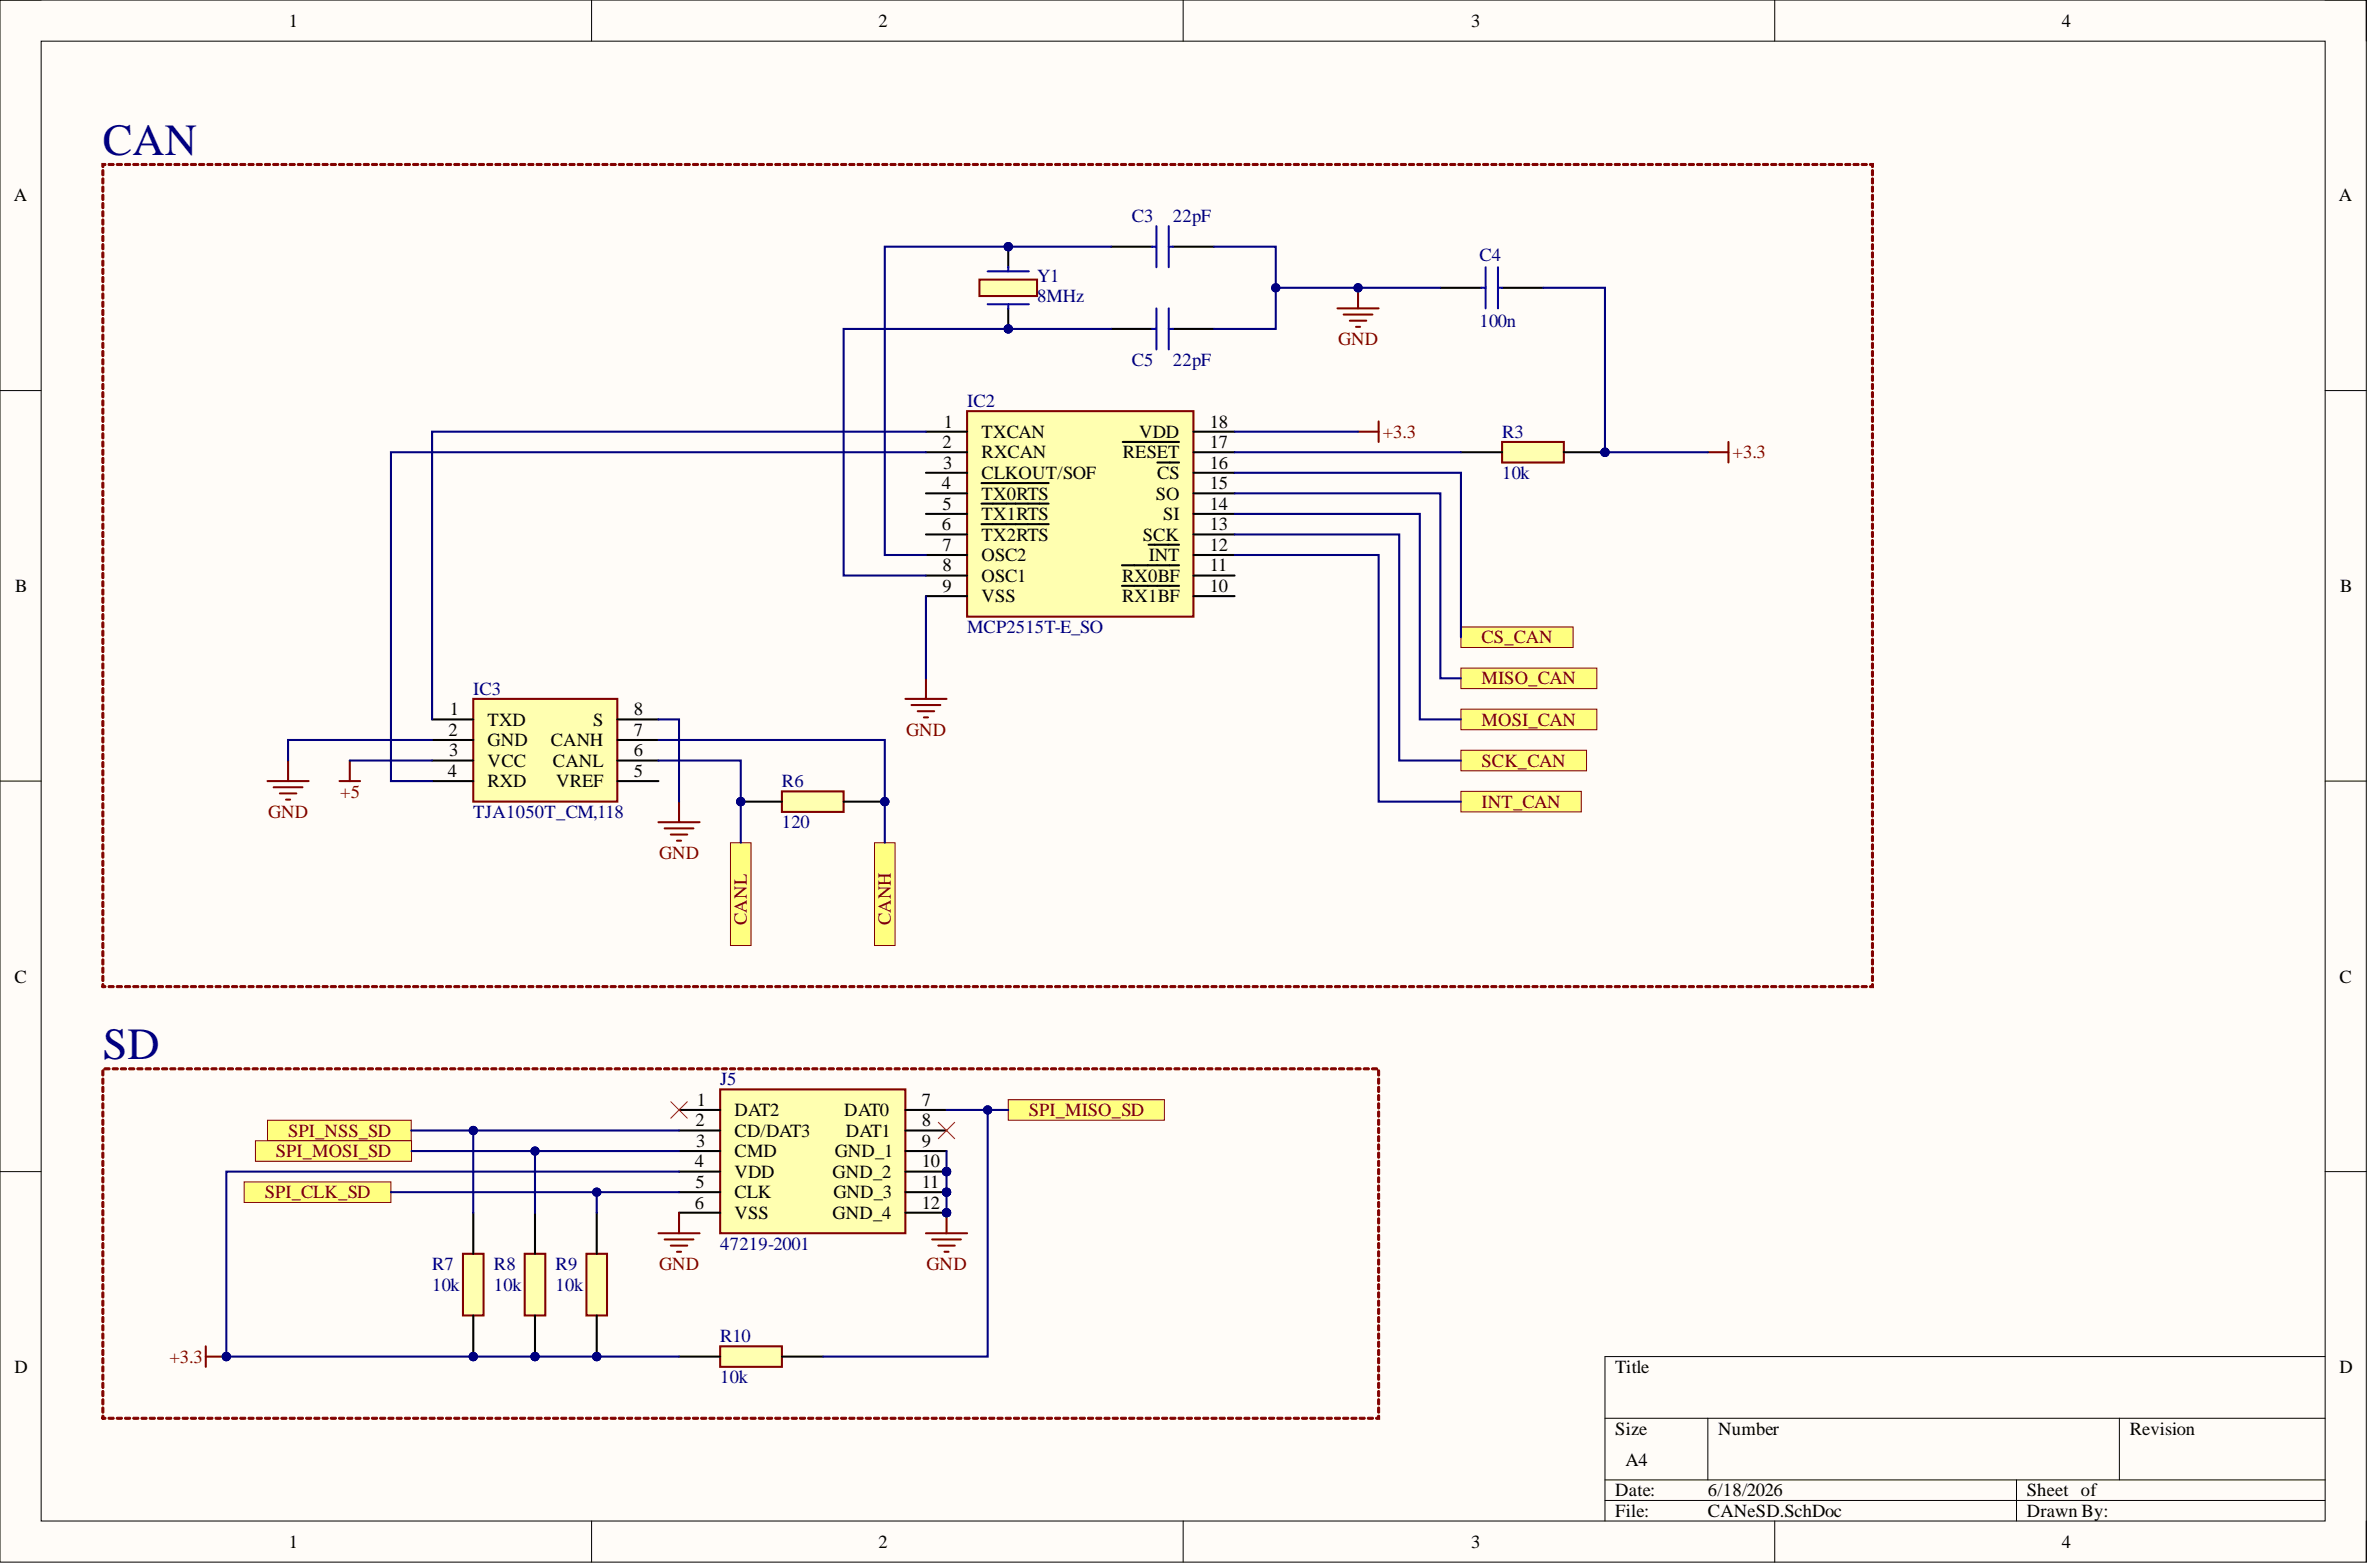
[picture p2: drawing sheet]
<svg xmlns="http://www.w3.org/2000/svg" width="292mm" height="193mm" viewBox="0 0 292 193" stroke-linecap="round" stroke-linejoin="round" font-family="sans-serif">
<defs><g id="words">
<g font-size="5.5" fill="#000080">
<text x="12.7" y="19.1">CAN</text>
<text x="12.7" y="130.4">SD</text>
</g>
<g font-size="2.3">
<text x="35.6" y="3.3">1</text>
<text x="108.2" y="3.3">2</text>
<text x="181.3" y="3.3">3</text>
<text x="254" y="3.3">4</text>
<text x="1.7" y="24.8">A</text>
<text x="288.1" y="24.8">A</text>
<text x="116.3" y="52.7">1</text>
<text x="120.9" y="53.9">TXCAN</text>
<text x="140.4" y="53.9">VDD</text>
<text x="149.1" y="52.7">18</text>
<text x="116.1" y="55.2">2</text>
<text x="116.2" y="57.7">3</text>
<text x="120.9" y="56.5">RXCAN</text>
<text x="120.9" y="59">CLKOUT/SOF</text>
<text x="138.3" y="56.5">RESET</text>
<text x="142.5" y="59">CS</text>
<text x="149.1" y="55.2">17</text>
<text x="149.1" y="57.7">16</text>
<text x="116" y="60.2">4</text>
<text x="116" y="65.3">6</text>
<text x="116.1" y="62.8">5</text>
<text x="120.9" y="61.5">TX0RTS</text>
<text x="120.9" y="64">TX1RTS</text>
<text x="142.4" y="61.5">SO</text>
<text x="143.3" y="64">SI</text>
<text x="149.1" y="60.2">15</text>
<text x="149.1" y="62.8">14</text>
<text x="149.1" y="65.3">13</text>
<text x="116.1" y="67.8">7</text>
<text x="116.1" y="70.4">8</text>
<text x="120.9" y="66.6">TX2RTS</text>
<text x="120.9" y="69.1">OSC2</text>
<text x="120.9" y="71.6">OSC1</text>
<text x="138.2" y="71.6">RX0BF</text>
<text x="140.8" y="66.6">SCK</text>
<text x="141.5" y="69.1">INT</text>
<text x="149.1" y="67.8">12</text>
<text x="149.1" y="70.4">11</text>
<text x="1.9" y="72.9">B</text>
<text x="116.1" y="72.9">9</text>
<text x="120.9" y="74.2">VSS</text>
<text x="138.2" y="74.2">RX1BF</text>
<text x="149.1" y="72.9">10</text>
<text x="288.3" y="72.9">B</text>
<text x="55.4" y="88.1">1</text>
<text x="60.1" y="89.4">TXD</text>
<text x="73.1" y="89.4">S</text>
<text x="78.1" y="88.1">8</text>
<text x="55.2" y="95.7">4</text>
<text x="55.3" y="90.6">2</text>
<text x="55.3" y="93.2">3</text>
<text x="60.1" y="91.9">GND</text>
<text x="60.1" y="94.4">VCC</text>
<text x="67.9" y="91.9">CANH</text>
<text x="68.1" y="94.4">CANL</text>
<text x="78.1" y="90.6">7</text>
<text x="78.1" y="93.2">6</text>
<text x="78.1" y="95.7">5</text>
<text x="60.1" y="96.9">RXD</text>
<text x="68.5" y="96.9">VREF</text>
<text x="1.8" y="121">C</text>
<text x="288.2" y="121">C</text>
<text x="85.9" y="136.2">1</text>
<text x="90.5" y="137.4">DAT2</text>
<text x="104" y="137.4">DAT0</text>
<text x="113.6" y="136.2">7</text>
<text x="85.6" y="143.8">4</text>
<text x="85.7" y="138.7">2</text>
<text x="85.8" y="141.2">3</text>
<text x="90.5" y="140">CD/DAT3</text>
<text x="90.5" y="142.5">CMD</text>
<text x="102.8" y="142.5">GND_1</text>
<text x="104.2" y="140">DAT1</text>
<text x="113.6" y="138.7">8</text>
<text x="113.6" y="141.2">9</text>
<text x="113.6" y="143.8">10</text>
<text x="85.6" y="148.8">6</text>
<text x="85.7" y="146.3">5</text>
<text x="90.5" y="145">VDD</text>
<text x="90.5" y="147.6">CLK</text>
<text x="102.6" y="145">GND_2</text>
<text x="102.7" y="147.6">GND_3</text>
<text x="113.6" y="146.3">11</text>
<text x="113.6" y="148.8">12</text>
<text x="90.5" y="150.1">VSS</text>
<text x="102.6" y="150.1">GND_4</text>
<text x="1.8" y="169.1">D</text>
<text x="199" y="169.1">Title</text>
<text x="288.2" y="169.1">D</text>
<text x="199" y="176.7">Size</text>
<text x="211.7" y="176.7">Number</text>
<text x="262.4" y="176.7">Revision</text>
<text x="199" y="184.3">Date:</text>
<text x="200.3" y="180.5">A4</text>
<text x="210.4" y="184.3">6/18/2026</text>
<text x="249.7" y="184.3">Sheet of</text>
<text x="35.6" y="190.6">1</text>
<text x="108.2" y="190.6">2</text>
<text x="181.3" y="190.6">3</text>
<text x="199" y="186.8">File:</text>
<text x="210.4" y="186.8">CANeSD.SchDoc</text>
<text x="249.7" y="186.8">Drawn By:</text>
<text x="254" y="190.6">4</text>
</g>
<g font-size="2.3" fill="#000080">
<text x="139.4" y="27.3">C3</text>
<text x="144.5" y="27.3">22pF</text>
<text x="127.8" y="34.7">Y1</text>
<text x="182.3" y="32.2">C4</text>
<text x="127.8" y="37.2">8MHz</text>
<text x="182.3" y="40.3">100n</text>
<text x="139.4" y="45.1">C5</text>
<text x="144.5" y="45.1">22pF</text>
<text x="119.1" y="50.1">IC2</text>
<text x="185.1" y="53.9">R3</text>
<text x="185.1" y="59">10k</text>
<text x="119.1" y="78">MCP2515T-E_SO</text>
<text x="58.3" y="85.6">IC3</text>
<text x="58.3" y="100.7">TJA1050T_CM,118</text>
<text x="96.3" y="96.9">R6</text>
<text x="96.3" y="102">120</text>
<text x="88.7" y="133.6">J5</text>
<text x="88.7" y="153.9">47219-2001</text>
<text x="53.2" y="156.4">R7</text>
<text x="53.2" y="159">10k</text>
<text x="60.8" y="156.4">R8</text>
<text x="60.8" y="159">10k</text>
<text x="68.4" y="156.4">R9</text>
<text x="68.4" y="159">10k</text>
<text x="88.7" y="165.3">R10</text>
<text x="88.7" y="170.3">10k</text>
</g>
<g font-size="2.3" fill="#800000">
<text x="164.9" y="42.5">GND</text>
<text x="170.4" y="53.9">+3.3</text>
<text x="213.4" y="56.5">+3.3</text>
<text x="182.5" y="79.2">CS_CAN</text>
<text x="182.5" y="84.3">MISO_CAN</text>
<text x="182.5" y="89.4">MOSI_CAN</text>
<text x="111.6" y="90.6">GND</text>
<text x="182.5" y="94.4">SCK_CAN</text>
<text x="33" y="100.7">GND</text>
<text x="41.9" y="98.2">+5</text>
<text x="182.5" y="99.5">INT_CAN</text>
<text x="81.2" y="105.8">GND</text>
<text x="92" y="113.9" transform="rotate(-90 92 113.9)">CANL</text>
<text x="109.8" y="113.9" transform="rotate(-90 109.8 113.9)">CANH</text>
<text x="126.7" y="137.4">SPI_MISO_SD</text>
<text x="34" y="142.5">SPI_MOSI_SD</text>
<text x="35.5" y="140">SPI_NSS_SD</text>
<text x="32.6" y="147.6">SPI_CLK_SD</text>
<text x="81.2" y="156.4">GND</text>
<text x="114.2" y="156.4">GND</text>
<text x="20.9" y="167.8">+3.3</text>
</g>
</g></defs>
<path d="M0 0h291.5v192.4h-291.5z" fill-rule="evenodd" fill="#fffcf8"/>
<path d="M0 0h291.5v192.4h-291.5z" fill="none" stroke="#000" stroke-width=".12"/>
<path d="M5.1 5.1h281.4v182.2h-281.4z" fill-rule="evenodd" fill="#fffcf8"/>
<g fill="none" stroke="#000" stroke-width=".12">
<path d="M0 0h5.1M5.1 5.1h281.4v182.2h-281.4zM72.9 0v5.1M145.8 0v5.1M218.6 0v5.1M286.5 0h5v5.1M0 48.1h5.1M286.5 48.1h5M0 96.2h5.1M286.5 96.2h5M0 144.3h5.1M286.5 144.3h5"/>
<path d="M197.7 174.7h88.8M210.4 174.7v7.5M261.1 174.7v7.5M286.5 167.1h-88.8v20.2M72.9 187.3v5.1M145.8 187.3v5.1M197.7 182.2h88.8M197.7 184.8h88.8M218.6 187.3v5.1M248.4 182.2v5.1M291.5 187.3v5.1"/>
</g>
<g fill="none" stroke="#800000" stroke-width=".25">
<path d="M167.3 53.2h2.5M169.8 51.9v2.5M210.4 55.7h2.5M212.9 54.4v2.6M33 96.2h5M33.7 96.9h3.6M34.5 97.7h2M35.2 98.5h.5M35.5 93.7v2.5M41.8 96.2h2.6M43.1 93.7v2.5M83.7 98.7v2.6"/>
<path d="M81.1 101.3h5.1M81.9 102h3.5M82.6 102.8h2.1M83.4 103.5h.5"/>
</g>
<path d="M107.7 103.8h2.6v12.6h-2.6z" fill-rule="evenodd" fill="#ffff80"/>
<path d="M107.7 103.8h2.6v12.6h-2.6z" fill="none" stroke="#800000" stroke-width=".12"/>
<path d="M90 103.8h2.5v12.6h-2.5z" fill-rule="evenodd" fill="#ffff80"/>
<path d="M90 103.8h2.5v12.6h-2.5z" fill="none" stroke="#800000" stroke-width=".12"/>
<path d="M111.5 86.1h5.1M112.3 86.8h3.5M113.1 87.6h2M113.8 88.3h.5M114.1 83.5v2.6" fill="none" stroke="#800000" stroke-width=".25"/>
<path d="M180 77.2h13.8v2.5h-13.8z" fill-rule="evenodd" fill="#ffff80"/>
<path d="M180 77.2h13.8v2.5h-13.8z" fill="none" stroke="#800000" stroke-width=".12"/>
<path d="M180 82.3h16.7v2.5h-16.7z" fill-rule="evenodd" fill="#ffff80"/>
<path d="M180 82.3h16.7v2.5h-16.7z" fill="none" stroke="#800000" stroke-width=".12"/>
<path d="M180 87.3h16.7v2.6h-16.7z" fill-rule="evenodd" fill="#ffff80"/>
<path d="M180 87.3h16.7v2.6h-16.7z" fill="none" stroke="#800000" stroke-width=".12"/>
<path d="M180 92.4h15.5v2.5h-15.5z" fill-rule="evenodd" fill="#ffff80"/>
<path d="M180 92.4h15.5v2.5h-15.5z" fill="none" stroke="#800000" stroke-width=".12"/>
<path d="M180 97.5h14.8v2.5h-14.8z" fill-rule="evenodd" fill="#ffff80"/>
<path d="M180 97.5h14.8v2.5h-14.8z" fill="none" stroke="#800000" stroke-width=".12"/>
<path d="M33 138h17.7v2.5h-17.7z" fill-rule="evenodd" fill="#ffff80"/>
<path d="M33 138h17.7v2.5h-17.7z" fill="none" stroke="#800000" stroke-width=".12"/>
<path d="M31.5 140.5h19.2v2.5h-19.2z" fill-rule="evenodd" fill="#ffff80"/>
<path d="M31.5 140.5h19.2v2.5h-19.2z" fill="none" stroke="#800000" stroke-width=".12"/>
<path d="M30.1 145.5h18.1v2.6h-18.1z" fill-rule="evenodd" fill="#ffff80"/>
<path d="M30.1 145.5h18.1v2.6h-18.1z" fill="none" stroke="#800000" stroke-width=".12"/>
<path d="M124.2 135.4h19.2v2.6h-19.2z" fill-rule="evenodd" fill="#ffff80"/>
<path d="M124.2 135.4h19.2v2.6h-19.2z" fill="none" stroke="#800000" stroke-width=".12"/>
<path d="M25.3 165.8v2.5M25.3 167.1h2.6" fill="none" stroke="#800000" stroke-width=".25"/>
<circle cx="27.9" cy="167.1" r=".51" fill="#000080"/>
<circle cx="27.9" cy="167.1" r=".51" fill="none" stroke="#000080" stroke-width=".12"/>
<circle cx="58.3" cy="167.1" r=".51" fill="#000080"/>
<circle cx="58.3" cy="167.1" r=".51" fill="none" stroke="#000080" stroke-width=".12"/>
<path d="M57 154.4h2.6v7.6h-2.6z" fill-rule="evenodd" fill="#ffffb0"/>
<path d="M57 154.4h2.6v7.6h-2.6z" fill="none" stroke="#800000" stroke-width=".25"/>
<path d="M58.3 149.3v5.1M58.3 162v5.1" fill="none" stroke="#000" stroke-width=".25"/>
<circle cx="58.3" cy="167.1" r=".51" fill="#000080"/>
<circle cx="58.3" cy="167.1" r=".51" fill="none" stroke="#000080" stroke-width=".12"/>
<circle cx="65.9" cy="167.1" r=".51" fill="#000080"/>
<circle cx="65.9" cy="167.1" r=".51" fill="none" stroke="#000080" stroke-width=".12"/>
<path d="M64.6 154.4h2.6v7.6h-2.6z" fill-rule="evenodd" fill="#ffffb0"/>
<path d="M64.6 154.4h2.6v7.6h-2.6z" fill="none" stroke="#800000" stroke-width=".25"/>
<path d="M65.9 149.3v5.1M65.9 162v5.1" fill="none" stroke="#000" stroke-width=".25"/>
<circle cx="65.9" cy="167.1" r=".51" fill="#000080"/>
<circle cx="65.9" cy="167.1" r=".51" fill="none" stroke="#000080" stroke-width=".12"/>
<circle cx="73.5" cy="167.1" r=".51" fill="#000080"/>
<circle cx="73.5" cy="167.1" r=".51" fill="none" stroke="#000080" stroke-width=".12"/>
<path d="M72.2 154.4h2.6v7.6h-2.6z" fill-rule="evenodd" fill="#ffffb0"/>
<path d="M72.2 154.4h2.6v7.6h-2.6z" fill="none" stroke="#800000" stroke-width=".25"/>
<path d="M73.5 149.3v5.1M73.5 162v5.1" fill="none" stroke="#000" stroke-width=".25"/>
<circle cx="73.5" cy="167.1" r=".51" fill="#000080"/>
<circle cx="73.5" cy="167.1" r=".51" fill="none" stroke="#000080" stroke-width=".12"/>
<path d="M88.7 165.8h7.6v2.5h-7.6z" fill-rule="evenodd" fill="#ffffb0"/>
<path d="M88.7 165.8h7.6v2.5h-7.6z" fill="none" stroke="#800000" stroke-width=".25"/>
<path d="M83.7 167.1h5M96.3 167.1h5.1" fill="none" stroke="#000" stroke-width=".25"/>
<circle cx="116.6" cy="144.3" r=".51" fill="#000080"/>
<circle cx="116.6" cy="144.3" r=".51" fill="none" stroke="#000080" stroke-width=".12"/>
<circle cx="116.6" cy="146.8" r=".51" fill="#000080"/>
<circle cx="116.6" cy="146.8" r=".51" fill="none" stroke="#000080" stroke-width=".12"/>
<circle cx="116.6" cy="149.3" r=".51" fill="#000080"/>
<circle cx="116.6" cy="149.3" r=".51" fill="none" stroke="#000080" stroke-width=".12"/>
<path d="M88.7 134.2h22.8v17.7h-22.8z" fill-rule="evenodd" fill="#ffffb0"/>
<path d="M88.7 134.2h22.8v17.7h-22.8z" fill="none" stroke="#800000" stroke-width=".25"/>
<path d="M83.7 136.7h5M83.7 139.2h5M111.5 136.7h5.1M111.5 139.2h5.1M83.7 141.7h5M83.7 144.3h5M83.7 146.8h5M83.7 149.3h5M111.5 141.7h5.1M111.5 144.3h5.1" fill="none" stroke="#000" stroke-width=".25"/>
<circle cx="116.6" cy="144.3" r=".51" fill="#000080"/>
<circle cx="116.6" cy="144.3" r=".51" fill="none" stroke="#000080" stroke-width=".12"/>
<path d="M111.5 146.8h5.1" fill="none" stroke="#000" stroke-width=".25"/>
<circle cx="116.6" cy="146.8" r=".51" fill="#000080"/>
<circle cx="116.6" cy="146.8" r=".51" fill="none" stroke="#000080" stroke-width=".12"/>
<path d="M111.5 149.3h5.1" fill="none" stroke="#000" stroke-width=".25"/>
<circle cx="116.6" cy="149.3" r=".51" fill="#000080"/>
<circle cx="116.6" cy="149.3" r=".51" fill="none" stroke="#000080" stroke-width=".12"/>
<path d="M81.1 151.9h5.1M81.9 152.6h3.5M82.6 153.4h2.1M83.4 154.2h.5M83.7 149.3v2.6M114.1 151.9h5M114.8 152.6h3.6M115.6 153.4h2M116.4 154.2h.5M116.6 149.3v2.6" fill="none" stroke="#800000" stroke-width=".25"/>
<path d="M82.6 135.7l2.1 2M84.7 135.7l-2.1 2M115.6 138.2l2 2M117.6 138.2l-2 2" fill="none" stroke="#f00" stroke-width=".12"/>
<circle cx="116.6" cy="149.3" r=".51" fill="#000080"/>
<circle cx="116.6" cy="149.3" r=".51" fill="none" stroke="#000080" stroke-width=".12"/>
<g fill="#800000" stroke="#800000" stroke-width=".12">
<path d="M12.6 121.2l.1-.1 .1 .1v.3l-.1 .1-.2-.1zM12.6 120.1h.1l.1 .1v.5l-.1 .2-.2-.2zM12.6 119.1h.1l.1 .1v.5l-.1 .2-.2-.2zM12.6 118.1h.1l.1 .1v.5l-.1 .1-.2-.1zM12.6 117.1h.1l.1 .1v.5l-.1 .1-.2-.1zM12.6 116.1h.1l.1 .1v.5l-.1 .1-.2-.1zM12.6 115.1l.1-.1 .1 .2v.5l-.1 .1-.2-.1zM12.6 114.1l.1-.1 .1 .2v.5l-.1 .1-.2-.1zM12.6 113.1l.1-.1 .1 .1v.6l-.1 .1-.2-.1zM12.6 112h.1l.1 .1v.5l-.1 .2-.2-.2zM12.6 111h.1l.1 .1v.5l-.1 .2-.2-.2zM12.6 110h.1l.1 .1v.5l-.1 .1-.2-.1zM12.6 109h.1l.1 .1v.5l-.1 .1-.2-.1zM12.6 108h.1l.1 .1v.5l-.1 .1-.2-.1zM12.6 107l.1-.1 .1 .2v.5l-.1 .1-.2-.1zM12.6 106l.1-.1 .1 .2v.5l-.1 .1-.2-.1zM12.6 105l.1-.1 .1 .1v.6l-.1 .1-.2-.1zM12.6 103.9h.1l.1 .1v.5l-.1 .2-.2-.2zM12.6 102.9h.1l.1 .1v.5l-.1 .2-.2-.2zM12.6 101.9h.1l.1 .1v.5l-.1 .1-.2-.1zM12.6 100.9h.1l.1 .1v.5l-.1 .1-.2-.1zM12.6 99.9h.1l.1 .1v.5l-.1 .1-.2-.1zM12.6 98.9l.1-.1 .1 .2v.5l-.1 .1-.2-.1zM12.6 97.9l.1-.1 .1 .2v.5l-.1 .1-.2-.1zM12.6 96.9l.1-.1 .1 .1v.6l-.1 .1-.2-.1zM12.6 95.8h.1l.1 .1v.5l-.1 .2-.2-.2zM12.6 94.8h.1l.1 .1v.5l-.1 .2-.2-.2zM12.6 93.8h.1l.1 .1v.5l-.1 .1-.2-.1zM12.6 92.8h.1l.1 .1v.5l-.1 .1-.2-.1zM12.6 91.8h.1l.1 .1v.5l-.1 .1-.2-.1zM12.6 90.8l.1-.1 .1 .2v.5l-.1 .1-.2-.1zM12.6 89.8l.1-.1 .1 .2v.5l-.1 .1-.2-.1zM12.6 88.8l.1-.1 .1 .1v.6l-.1 .1-.2-.1zM12.6 87.7h.1l.1 .1v.5l-.1 .2-.2-.2zM12.6 86.7h.1l.1 .1v.5l-.1 .2-.2-.2zM12.6 85.7h.1l.1 .1v.5l-.1 .1-.2-.1zM12.6 84.7h.1l.1 .1v.5l-.1 .1-.2-.1zM12.6 83.7h.1l.1 .1v.5l-.1 .1-.2-.1zM12.6 82.7l.1-.1 .1 .2v.5l-.1 .1-.2-.1zM12.6 81.7l.1-.1 .1 .2v.5l-.1 .1-.2-.1zM12.6 80.7l.1-.1 .1 .1v.6l-.1 .1-.2-.1zM12.6 79.6h.1l.1 .1v.5l-.1 .2-.2-.2zM12.6 78.6h.1l.1 .1v.5l-.1 .2-.2-.2zM12.6 77.6h.1l.1 .1v.5l-.1 .1-.2-.1zM12.6 76.6h.1l.1 .1v.5l-.1 .1-.2-.1zM12.6 75.6h.1l.1 .1v.5l-.1 .1-.2-.1zM12.6 74.6l.1-.1 .1 .2v.5l-.1 .1-.2-.1zM12.6 73.6l.1-.1 .1 .2v.5l-.1 .1-.2-.1zM12.6 72.6l.1-.1 .1 .1v.6l-.1 .1-.2-.1zM12.6 71.5h.1l.1 .1v.5l-.1 .2-.2-.2zM12.6 70.5h.1l.1 .1v.5l-.1 .2-.2-.2zM12.6 69.5h.1l.1 .1v.5l-.1 .1-.2-.1zM12.6 68.5h.1l.1 .1v.5l-.1 .1-.2-.1zM12.6 67.5h.1l.1 .1v.5l-.1 .1-.2-.1zM12.6 66.5l.1-.1 .1 .2v.5l-.1 .1-.2-.1zM12.6 65.5l.1-.1 .1 .2v.5l-.1 .1-.2-.1zM12.6 64.5l.1-.1 .1 .1v.6l-.1 .1-.2-.1zM12.6 63.5l.1-.1 .1 .1v.5l-.1 .2-.2-.2zM12.6 62.4h.1l.1 .1v.5l-.1 .2-.2-.2zM12.6 61.4h.1l.1 .1v.5l-.1 .1-.2-.1zM12.6 60.4h.1l.1 .1v.5l-.1 .1-.2-.1zM12.6 59.4h.1l.1 .1v.5l-.1 .1-.2-.1zM12.6 58.4l.1-.1 .1 .2v.5l-.1 .1-.2-.1zM12.6 57.4l.1-.1 .1 .2v.5l-.1 .1-.2-.1zM12.6 56.4l.1-.1 .1 .2v.5l-.1 .1-.2-.1zM12.6 55.4l.1-.1 .1 .1v.5l-.1 .2-.2-.2zM12.6 54.3h.1l.1 .1v.5l-.1 .2-.2-.2zM12.6 53.3h.1l.1 .1v.5l-.1 .1-.2-.1zM12.6 52.3h.1l.1 .1v.5l-.1 .1-.2-.1zM12.6 51.3h.1l.1 .1v.5l-.1 .1-.2-.1zM12.6 50.3l.1-.1 .1 .2v.5l-.1 .1-.2-.1zM12.6 49.3l.1-.1 .1 .2v.5l-.1 .1-.2-.1zM12.6 48.3l.1-.1 .1 .2v.5l-.1 .1-.2-.1zM12.6 47.3l.1-.1 .1 .1v.5l-.1 .2-.2-.2zM12.6 46.2h.1l.1 .1v.5l-.1 .2-.2-.2zM12.6 45.2h.1l.1 .1v.5l-.1 .1-.2-.1zM12.6 44.2h.1l.1 .1v.5l-.1 .1-.2-.1zM12.6 43.2h.1l.1 .1v.5l-.1 .1-.2-.1zM12.6 42.2l.1-.1 .1 .2v.5l-.1 .1-.2-.1zM12.6 41.2l.1-.1 .1 .2v.5l-.1 .1-.2-.1zM12.6 40.2l.1-.1 .1 .2v.5l-.1 .1-.2-.1zM12.6 39.2l.1-.1 .1 .1v.5l-.1 .2-.2-.2zM12.6 38.1h.1l.1 .1v.5l-.1 .2-.2-.2zM12.6 37.1h.1l.1 .1v.5l-.1 .1-.2-.1zM12.6 36.1h.1l.1 .1v.5l-.1 .1-.2-.1zM12.6 35.1h.1l.1 .1v.5l-.1 .1-.2-.1zM12.6 34.1h.1l.1 .1v.5l-.1 .1-.2-.1zM12.6 33.1l.1-.1 .1 .2v.5l-.1 .1-.2-.1zM12.6 32.1l.1-.1 .1 .2v.5l-.1 .1-.2-.1zM12.6 31.1l.1-.1 .1 .1v.5l-.1 .2-.2-.2zM12.6 30h.1l.1 .1v.5l-.1 .2-.2-.2zM12.6 29h.1l.1 .1v.5l-.1 .1-.2-.1zM12.6 28h.1l.1 .1v.5l-.1 .1-.2-.1zM12.6 27h.1l.1 .1v.5l-.1 .1-.2-.1zM12.6 26h.1l.1 .1v.5l-.1 .1-.2-.1zM12.6 25l.1-.1 .1 .2v.5l-.1 .1-.2-.1zM12.6 24l.1-.1 .1 .2v.5l-.1 .1-.2-.1zM12.6 23l.1-.1 .1 .1v.5l-.1 .2-.2-.2zM12.6 21.9h.1l.1 .1v.5l-.1 .2-.2-.2zM12.6 20.9h.1l.1 .1v.5l-.1 .1-.2-.1zM12.5 20.1h.4l.2 .2-.2 .1h-.2l.1-.1v.2l-.1 .1-.2-.1zM13.3 20.2l.6-.1 .2 .2-.2 .1h-.5l-.1-.1zM14.4 20.2l.6-.1 .1 .2-.1 .1h-.6l-.1-.1zM15.4 20.2l.6-.1 .1 .2-.1 .1h-.5l-.2-.1zM16.4 20.2l.6-.1 .1 .2-.1 .1h-.5l-.1-.1zM17.4 20.2l.6-.1 .1 .2-.1 .1h-.5l-.1-.1zM18.4 20.2l.6-.1 .1 .2-.1 .1h-.5l-.1-.1zM19.4 20.2l.6-.1 .2 .2-.2 .1h-.5l-.1-.1zM20.4 20.2l.6-.1 .2 .2-.2 .1h-.5l-.1-.1zM21.5 20.2l.6-.1 .1 .2-.1 .1h-.6l-.1-.1zM22.5 20.2l.6-.1 .1 .2-.1 .1h-.5l-.2-.1zM23.5 20.2l.6-.1 .1 .2-.1 .1h-.5l-.2-.1zM24.5 20.2l.6-.1 .1 .2-.1 .1h-.5l-.1-.1zM25.5 20.2l.6-.1 .1 .2-.1 .1h-.5l-.1-.1zM26.5 20.2l.6-.1 .2 .2-.2 .1h-.5l-.1-.1zM27.5 20.2l.6-.1 .2 .2-.2 .1h-.5l-.1-.1zM28.6 20.2l.6-.1 .1 .2-.1 .1h-.6l-.1-.1zM29.6 20.2l.6-.1 .1 .2-.1 .1h-.5l-.2-.1zM30.6 20.2l.6-.1 .1 .2-.1 .1h-.5l-.2-.1zM31.6 20.2l.6-.1 .1 .2-.1 .1h-.5l-.1-.1zM32.6 20.2l.6-.1 .1 .2-.1 .1h-.5l-.1-.1zM33.6 20.2l.6-.1 .1 .2-.1 .1h-.5l-.1-.1zM34.6 20.2l.6-.1 .2 .2-.2 .1h-.5l-.1-.1zM35.7 20.2l.6-.1 .1 .2-.1 .1h-.6l-.1-.1zM36.7 20.2l.6-.1 .1 .2-.1 .1h-.5l-.2-.1zM37.7 20.2l.6-.1 .1 .2-.1 .1h-.5l-.2-.1zM38.7 20.2l.6-.1 .1 .2-.1 .1h-.5l-.1-.1zM39.7 20.2l.6-.1 .1 .2-.1 .1h-.5l-.1-.1zM40.7 20.2l.6-.1 .1 .2-.1 .1h-.5l-.1-.1zM41.7 20.2l.6-.1 .2 .2-.2 .1h-.5l-.1-.1zM42.8 20.2l.5-.1 .2 .2-.2 .1h-.5l-.1-.1zM43.8 20.2l.6-.1 .1 .2-.1 .1h-.5l-.2-.1zM44.8 20.2l.6-.1 .1 .2-.1 .1h-.5l-.2-.1zM45.8 20.2l.6-.1 .1 .2-.1 .1h-.5l-.1-.1zM46.8 20.2l.6-.1 .1 .2-.1 .1h-.5l-.1-.1zM47.8 20.2l.6-.1 .1 .2-.1 .1h-.5l-.1-.1zM48.8 20.2l.6-.1 .2 .2-.2 .1h-.5l-.1-.1zM49.9 20.2l.5-.1 .2 .2-.2 .1h-.5l-.1-.1zM50.9 20.2l.6-.1 .1 .2-.1 .1h-.5l-.2-.1zM51.9 20.2l.6-.1 .1 .2-.1 .1h-.5l-.2-.1zM52.9 20.2l.6-.1 .1 .2-.1 .1h-.5l-.1-.1zM53.9 20.2l.6-.1 .1 .2-.1 .1h-.5l-.1-.1zM54.9 20.2l.6-.1 .1 .2-.1 .1h-.5l-.1-.1zM55.9 20.2l.6-.1 .2 .2-.2 .1h-.5l-.1-.1zM56.9 20.2l.6-.1 .2 .2-.2 .1h-.5l-.1-.1zM58 20.2l.6-.1 .1 .2-.1 .1h-.5l-.2-.1zM59 20.2l.6-.1 .1 .2-.1 .1h-.5l-.2-.1zM60 20.2l.6-.1 .1 .2-.1 .1h-.5l-.1-.1zM61 20.2l.6-.1 .1 .2-.1 .1h-.5l-.1-.1zM62 20.2l.6-.1 .1 .2-.1 .1h-.5l-.1-.1zM63 20.2l.6-.1 .2 .2-.2 .1h-.5l-.1-.1zM64 20.2l.6-.1 .2 .2-.2 .1h-.5l-.1-.1zM65.1 20.2l.6-.1 .1 .2-.1 .1h-.6l-.1-.1zM66.1 20.2l.6-.1 .1 .2-.1 .1h-.5l-.2-.1zM67.1 20.2l.6-.1 .1 .2-.1 .1h-.5l-.2-.1zM68.1 20.2l.6-.1 .1 .2-.1 .1h-.5l-.1-.1zM69.1 20.2l.6-.1 .1 .2-.1 .1h-.5l-.1-.1zM70.1 20.2l.6-.1 .2 .2-.2 .1h-.5l-.1-.1zM71.1 20.2l.6-.1 .2 .2-.2 .1h-.5l-.1-.1zM72.2 20.2l.6-.1 .1 .2-.1 .1h-.6l-.1-.1zM73.2 20.2l.6-.1 .1 .2-.1 .1h-.5l-.2-.1zM74.2 20.2l.6-.1 .1 .2-.1 .1h-.5l-.2-.1zM75.2 20.2l.6-.1 .1 .2-.1 .1h-.5l-.1-.1zM76.2 20.2l.6-.1 .1 .2-.1 .1h-.5l-.1-.1zM77.2 20.2l.6-.1 .2 .2-.2 .1h-.5l-.1-.1zM78.2 20.2l.6-.1 .2 .2-.2 .1h-.5l-.1-.1zM79.3 20.2l.6-.1 .1 .2-.1 .1h-.6l-.1-.1zM80.3 20.2l.6-.1 .1 .2-.1 .1h-.5l-.2-.1zM81.3 20.2l.6-.1 .1 .2-.1 .1h-.5l-.2-.1zM82.3 20.2l.6-.1 .1 .2-.1 .1h-.5l-.1-.1zM83.3 20.2l.6-.1 .1 .2-.1 .1h-.5l-.1-.1zM84.3 20.2l.6-.1 .1 .2-.1 .1h-.5l-.1-.1zM85.3 20.2l.6-.1 .2 .2-.2 .1h-.5l-.1-.1zM86.4 20.2l.5-.1 .2 .2-.2 .1h-.5l-.1-.1zM87.4 20.2l.6-.1 .1 .2-.1 .1h-.5l-.2-.1zM88.4 20.2l.6-.1 .1 .2-.1 .1h-.5l-.2-.1zM89.4 20.2l.6-.1 .1 .2-.1 .1h-.5l-.1-.1zM90.4 20.2l.6-.1 .1 .2-.1 .1h-.5l-.1-.1zM91.4 20.2l.6-.1 .1 .2-.1 .1h-.5l-.1-.1zM92.4 20.2l.6-.1 .2 .2-.2 .1h-.5l-.1-.1zM93.5 20.2l.5-.1 .2 .2-.2 .1h-.5l-.1-.1zM94.5 20.2l.6-.1 .1 .2-.1 .1h-.5l-.2-.1zM95.5 20.2l.6-.1 .1 .2-.1 .1h-.5l-.2-.1zM96.5 20.2l.6-.1 .1 .2-.1 .1h-.5l-.1-.1zM97.5 20.2l.6-.1 .1 .2-.1 .1h-.5l-.1-.1zM98.5 20.2l.6-.1 .1 .2-.1 .1h-.5l-.1-.1zM99.5 20.2l.6-.1 .2 .2-.2 .1h-.5l-.1-.1zM100.6 20.2l.5-.1 .2 .2-.2 .1h-.5l-.1-.1zM101.6 20.2l.6-.1 .1 .2-.1 .1h-.5l-.2-.1zM102.6 20.2l.6-.1 .1 .2-.1 .1h-.5l-.2-.1zM103.6 20.2l.6-.1 .1 .2-.1 .1h-.5l-.1-.1zM104.6 20.2l.6-.1 .1 .2-.1 .1h-.5l-.1-.1zM105.6 20.2l.6-.1 .1 .2-.1 .1h-.5l-.1-.1zM106.6 20.2l.6-.1 .2 .2-.2 .1h-.5l-.1-.1zM107.6 20.2l.6-.1 .2 .2-.2 .1h-.5l-.1-.1zM108.7 20.2l.6-.1 .1 .2-.1 .1h-.5l-.2-.1zM109.7 20.2l.6-.1 .1 .2-.1 .1h-.5l-.2-.1zM110.7 20.2l.6-.1 .1 .2-.1 .1h-.5l-.1-.1zM111.7 20.2l.6-.1 .1 .2-.1 .1h-.5l-.1-.1zM112.7 20.2l.6-.1 .1 .2-.1 .1h-.5l-.1-.1zM113.7 20.2l.6-.1 .2 .2-.2 .1h-.5l-.1-.1zM114.7 20.2l.6-.1 .2 .2-.2 .1h-.5l-.1-.1zM115.8 20.2l.6-.1 .1 .2-.1 .1h-.6l-.1-.1zM116.8 20.2l.6-.1 .1 .2-.1 .1h-.5l-.2-.1zM117.8 20.2l.6-.1 .1 .2-.1 .1h-.5l-.2-.1zM118.8 20.2l.6-.1 .1 .2-.1 .1h-.5l-.1-.1zM119.8 20.2l.6-.1 .1 .2-.1 .1h-.5l-.1-.1zM120.8 20.2l.6-.1 .2 .2-.2 .1h-.5l-.1-.1zM121.8 20.2l.6-.1 .2 .2-.2 .1h-.5l-.1-.1zM122.9 20.2l.6-.1 .1 .2-.1 .1h-.6l-.1-.1zM123.9 20.2l.6-.1 .1 .2-.1 .1h-.5l-.2-.1zM124.9 20.2l.6-.1 .1 .2-.1 .1h-.5l-.2-.1zM125.9 20.2l.6-.1 .1 .2-.1 .1h-.5l-.1-.1zM126.9 20.2l.6-.1 .1 .2-.1 .1h-.5l-.1-.1zM127.9 20.2l.6-.1 .1 .2-.1 .1h-.5l-.1-.1zM128.9 20.2l.6-.1 .2 .2-.2 .1h-.5l-.1-.1zM130 20.2l.6-.1 .1 .2-.1 .1h-.6l-.1-.1zM131 20.2l.6-.1 .1 .2-.1 .1h-.5l-.2-.1zM132 20.2l.6-.1 .1 .2-.1 .1h-.5l-.2-.1zM133 20.2l.6-.1 .1 .2-.1 .1h-.5l-.1-.1zM134 20.2l.6-.1 .1 .2-.1 .1h-.5l-.1-.1zM135 20.2l.6-.1 .1 .2-.1 .1h-.5l-.1-.1zM136 20.2l.6-.1 .2 .2-.2 .1h-.5l-.1-.1zM137.1 20.2l.5-.1 .2 .2-.2 .1h-.5l-.1-.1zM138.1 20.2l.6-.1 .1 .2-.1 .1h-.5l-.2-.1zM139.1 20.2l.6-.1 .1 .2-.1 .1h-.5l-.2-.1zM140.1 20.2l.6-.1 .1 .2-.1 .1h-.5l-.1-.1zM141.1 20.2l.6-.1 .1 .2-.1 .1h-.5l-.1-.1zM142.1 20.2l.6-.1 .1 .2-.1 .1h-.5l-.1-.1zM143.1 20.2l.6-.1 .2 .2-.2 .1h-.5l-.1-.1zM144.2 20.2l.5-.1 .2 .2-.2 .1h-.5l-.1-.1zM145.2 20.2l.6-.1 .1 .2-.1 .1h-.5l-.2-.1zM146.2 20.2l.6-.1 .1 .2-.1 .1h-.5l-.2-.1zM147.2 20.2l.6-.1 .1 .2-.1 .1h-.5l-.1-.1zM148.2 20.2l.6-.1 .1 .2-.1 .1h-.5l-.1-.1zM149.2 20.2l.6-.1 .1 .2-.1 .1h-.5l-.1-.1zM150.2 20.2l.6-.1 .2 .2-.2 .1h-.5l-.1-.1zM151.3 20.2l.5-.1 .2 .2-.2 .1h-.5l-.1-.1zM152.3 20.2l.6-.1 .1 .2-.1 .1h-.5l-.2-.1zM153.3 20.2l.6-.1 .1 .2-.1 .1h-.5l-.2-.1zM154.3 20.2l.6-.1 .1 .2-.1 .1h-.5l-.1-.1zM155.3 20.2l.6-.1 .1 .2-.1 .1h-.5l-.1-.1zM156.3 20.2l.6-.1 .1 .2-.1 .1h-.5l-.1-.1zM157.3 20.2l.6-.1 .2 .2-.2 .1h-.5l-.1-.1zM158.3 20.2l.6-.1 .2 .2-.2 .1h-.5l-.1-.1zM159.4 20.2l.6-.1 .1 .2-.1 .1h-.6l-.1-.1zM160.4 20.2l.6-.1 .1 .2-.1 .1h-.5l-.2-.1zM161.4 20.2l.6-.1 .1 .2-.1 .1h-.5l-.1-.1zM162.4 20.2l.6-.1 .1 .2-.1 .1h-.5l-.1-.1zM163.4 20.2l.6-.1 .1 .2-.1 .1h-.5l-.1-.1zM164.4 20.2l.6-.1 .2 .2-.2 .1h-.5l-.1-.1zM165.4 20.2l.6-.1 .2 .2-.2 .1h-.5l-.1-.1zM166.5 20.2l.6-.1 .1 .2-.1 .1h-.6l-.1-.1zM167.5 20.2l.6-.1 .1 .2-.1 .1h-.5l-.2-.1zM168.5 20.2l.6-.1 .1 .2-.1 .1h-.5l-.2-.1zM169.5 20.2l.6-.1 .1 .2-.1 .1h-.5l-.1-.1zM170.5 20.2l.6-.1 .1 .2-.1 .1h-.5l-.1-.1zM171.5 20.2l.6-.1 .2 .2-.2 .1h-.5l-.1-.1zM172.5 20.2l.6-.1 .2 .2-.2 .1h-.5l-.1-.1zM173.6 20.2l.6-.1 .1 .2-.1 .1h-.6l-.1-.1zM174.6 20.2l.6-.1 .1 .2-.1 .1h-.5l-.2-.1zM175.6 20.2l.6-.1 .1 .2-.1 .1h-.5l-.2-.1zM176.6 20.2l.6-.1 .1 .2-.1 .1h-.5l-.1-.1zM177.6 20.2l.6-.1 .1 .2-.1 .1h-.5l-.1-.1zM178.6 20.2l.6-.1 .1 .2-.1 .1h-.5l-.1-.1zM179.6 20.2l.6-.1 .2 .2-.2 .1h-.5l-.1-.1zM180.7 20.2l.6-.1 .1 .2-.1 .1h-.6l-.1-.1zM181.7 20.2l.6-.1 .1 .2-.1 .1h-.5l-.2-.1zM182.7 20.2l.6-.1 .1 .2-.1 .1h-.5l-.2-.1zM183.7 20.2l.6-.1 .1 .2-.1 .1h-.5l-.1-.1zM184.7 20.2l.6-.1 .1 .2-.1 .1h-.5l-.1-.1zM185.7 20.2l.6-.1 .1 .2-.1 .1h-.5l-.1-.1zM186.7 20.2l.6-.1 .2 .2-.2 .1h-.5l-.1-.1zM187.8 20.2l.5-.1 .2 .2-.2 .1h-.5l-.1-.1zM188.8 20.2l.6-.1 .1 .2-.1 .1h-.5l-.2-.1zM189.8 20.2l.6-.1 .1 .2-.1 .1h-.5l-.2-.1zM190.8 20.2l.6-.1 .1 .2-.1 .1h-.5l-.1-.1zM191.8 20.2l.6-.1 .1 .2-.1 .1h-.5l-.1-.1zM192.8 20.2l.6-.1 .1 .2-.1 .1h-.5l-.1-.1zM193.8 20.2l.6-.1 .2 .2-.2 .1h-.5l-.1-.1zM194.9 20.2l.5-.1 .2 .2-.2 .1h-.5l-.1-.1zM195.9 20.2l.6-.1 .1 .2-.1 .1h-.5l-.2-.1zM196.9 20.2l.6-.1 .1 .2-.1 .1h-.5l-.2-.1zM197.9 20.2l.6-.1 .1 .2-.1 .1h-.5l-.1-.1zM198.9 20.2l.6-.1 .1 .2-.1 .1h-.5l-.1-.1zM199.9 20.2l.6-.1 .1 .2-.1 .1h-.5l-.1-.1zM200.9 20.2l.6-.1 .2 .2-.2 .1h-.5l-.1-.1zM202 20.2l.5-.1 .2 .2-.2 .1h-.5l-.1-.1zM203 20.2l.6-.1 .1 .2-.1 .1h-.5l-.2-.1zM204 20.2l.6-.1 .1 .2-.1 .1h-.5l-.2-.1zM205 20.2l.6-.1 .1 .2-.1 .1h-.5l-.1-.1zM206 20.2l.6-.1 .1 .2-.1 .1h-.5l-.1-.1zM207 20.2l.6-.1 .1 .2-.1 .1h-.5l-.1-.1zM208 20.2l.6-.1 .2 .2-.2 .1h-.5l-.1-.1zM209 20.2l.6-.1 .2 .2-.2 .1h-.5l-.1-.1zM210.1 20.2l.6-.1 .1 .2-.1 .1h-.6l-.1-.1zM211.1 20.2l.6-.1 .1 .2-.1 .1h-.5l-.2-.1zM212.1 20.2l.6-.1 .1 .2-.1 .1h-.5l-.1-.1zM213.1 20.2l.6-.1 .1 .2-.1 .1h-.5l-.1-.1zM214.1 20.2l.6-.1 .1 .2-.1 .1h-.5l-.1-.1zM215.1 20.2l.6-.1 .2 .2-.2 .1h-.5l-.1-.1zM216.1 20.2l.6-.1 .2 .2-.2 .1h-.5l-.1-.1zM217.2 20.2l.6-.1 .1 .2-.1 .1h-.6l-.1-.1zM218.2 20.2l.6-.1 .1 .2-.1 .1h-.5l-.2-.1zM219.2 20.2l.6-.1 .1 .2-.1 .1h-.5l-.2-.1zM220.2 20.2l.6-.1 .1 .2-.1 .1h-.5l-.1-.1zM221.2 20.2l.6-.1 .1 .2-.1 .1h-.5l-.1-.1zM222.2 20.2l.6-.1 .2 .2-.2 .1h-.5l-.1-.1zM223.2 20.2l.6-.1 .2 .2-.2 .1h-.5l-.1-.1zM224.3 20.2l.6-.1 .1 .2-.1 .1h-.6l-.1-.1zM225.3 20.2l.6-.1 .1 .2-.1 .1h-.5l-.2-.1zM226.3 20.2l.6-.1 .1 .2-.1 .1h-.5l-.2-.1zM227.3 20.2l.6-.1 .1 .2-.1 .1h-.5l-.1-.1zM228.3 20.2l.6-.1 .1 .2-.1 .1h-.5l-.1-.1zM229.3 20.2l.6-.1 .1 .2-.1 .1h-.5l-.1-.1zM230.3 20.2l.5-.1v.5h-.2v-.3l.1 .1-.4-.1zM230.6 20.9h.1l.1 .1v.5l-.1 .1-.1-.1zM230.6 21.9h.1l.1 .1v.5l-.1 .2-.1-.2zM230.6 23l.1-.1 .1 .1v.5l-.1 .2-.1-.2zM230.6 24l.1-.1 .1 .2v.5l-.1 .1-.1-.1zM230.6 25l.1-.1 .1 .2v.5l-.1 .1-.1-.1zM230.6 26h.1l.1 .1v.5l-.1 .1-.1-.1zM230.6 27h.1l.1 .1v.5l-.1 .1-.1-.1zM230.6 28h.1l.1 .1v.5l-.1 .1-.1-.1zM230.6 29h.1l.1 .1v.5l-.1 .1-.1-.1zM230.6 30h.1l.1 .1v.5l-.1 .2-.1-.2zM230.6 31.1l.1-.1 .1 .1v.5l-.1 .2-.1-.2zM230.6 32.1l.1-.1 .1 .2v.5l-.1 .1-.1-.1zM230.6 33.1l.1-.1 .1 .2v.5l-.1 .1-.1-.1zM230.6 34.1h.1l.1 .1v.5l-.1 .1-.1-.1zM230.6 35.1h.1l.1 .1v.5l-.1 .1-.1-.1zM230.6 36.1h.1l.1 .1v.5l-.1 .1-.1-.1zM230.6 37.1h.1l.1 .1v.5l-.1 .1-.1-.1zM230.6 38.1h.1l.1 .1v.5l-.1 .2-.1-.2zM230.6 39.2l.1-.1 .1 .1v.5l-.1 .2-.1-.2zM230.6 40.2l.1-.1 .1 .2v.5l-.1 .1-.1-.1zM230.6 41.2l.1-.1 .1 .2v.5l-.1 .1-.1-.1zM230.6 42.2l.1-.1 .1 .2v.5l-.1 .1-.1-.1zM230.6 43.2h.1l.1 .1v.5l-.1 .1-.1-.1zM230.6 44.2h.1l.1 .1v.5l-.1 .1-.1-.1zM230.6 45.2h.1l.1 .1v.5l-.1 .1-.1-.1zM230.6 46.2h.1l.1 .1v.5l-.1 .2-.1-.2zM230.6 47.3l.1-.1 .1 .1v.5l-.1 .2-.1-.2zM230.6 48.3l.1-.1 .1 .2v.5l-.1 .1-.1-.1zM230.6 49.3l.1-.1 .1 .2v.5l-.1 .1-.1-.1zM230.6 50.3l.1-.1 .1 .2v.5l-.1 .1-.1-.1zM230.6 51.3h.1l.1 .1v.5l-.1 .1-.1-.1zM230.6 52.3h.1l.1 .1v.5l-.1 .1-.1-.1zM230.6 53.3h.1l.1 .1v.5l-.1 .1-.1-.1zM230.6 54.3h.1l.1 .1v.5l-.1 .2-.1-.2zM230.6 55.4l.1-.1 .1 .1v.5l-.1 .2-.1-.2zM230.6 56.4l.1-.1 .1 .2v.5l-.1 .1-.1-.1zM230.6 57.4l.1-.1 .1 .2v.5l-.1 .1-.1-.1zM230.6 58.4l.1-.1 .1 .2v.5l-.1 .1-.1-.1zM230.6 59.4h.1l.1 .1v.5l-.1 .1-.1-.1zM230.6 60.4h.1l.1 .1v.5l-.1 .1-.1-.1zM230.6 61.4h.1l.1 .1v.5l-.1 .1-.1-.1zM230.6 62.4h.1l.1 .1v.5l-.1 .2-.1-.2zM230.6 63.5l.1-.1 .1 .1v.5l-.1 .2-.1-.2zM230.6 64.5l.1-.1 .1 .1v.6l-.1 .1-.1-.1zM230.6 65.5l.1-.1 .1 .2v.5l-.1 .1-.1-.1zM230.6 66.5l.1-.1 .1 .2v.5l-.1 .1-.1-.1zM230.6 67.5h.1l.1 .1v.5l-.1 .1-.1-.1zM230.6 68.5h.1l.1 .1v.5l-.1 .1-.1-.1zM230.6 69.5h.1l.1 .1v.5l-.1 .1-.1-.1zM230.6 70.5h.1l.1 .1v.5l-.1 .2-.1-.2zM230.6 71.5h.1l.1 .1v.5l-.1 .2-.1-.2zM230.6 72.6l.1-.1 .1 .1v.6l-.1 .1-.1-.1zM230.6 73.6l.1-.1 .1 .2v.5l-.1 .1-.1-.1zM230.6 74.6l.1-.1 .1 .2v.5l-.1 .1-.1-.1zM230.6 75.6h.1l.1 .1v.5l-.1 .1-.1-.1zM230.6 76.6h.1l.1 .1v.5l-.1 .1-.1-.1zM230.6 77.6h.1l.1 .1v.5l-.1 .1-.1-.1zM230.6 78.6h.1l.1 .1v.5l-.1 .2-.1-.2zM230.6 79.6h.1l.1 .1v.5l-.1 .2-.1-.2zM230.6 80.7l.1-.1 .1 .1v.6l-.1 .1-.1-.1zM230.6 81.7l.1-.1 .1 .2v.5l-.1 .1-.1-.1zM230.6 82.7l.1-.1 .1 .2v.5l-.1 .1-.1-.1zM230.6 83.7h.1l.1 .1v.5l-.1 .1-.1-.1zM230.6 84.7h.1l.1 .1v.5l-.1 .1-.1-.1zM230.6 85.7h.1l.1 .1v.5l-.1 .1-.1-.1zM230.6 86.7h.1l.1 .1v.5l-.1 .2-.1-.2zM230.6 87.7h.1l.1 .1v.5l-.1 .2-.1-.2zM230.6 88.8l.1-.1 .1 .1v.6l-.1 .1-.1-.1zM230.6 89.8l.1-.1 .1 .2v.5l-.1 .1-.1-.1zM230.6 90.8l.1-.1 .1 .2v.5l-.1 .1-.1-.1zM230.6 91.8h.1l.1 .1v.5l-.1 .1-.1-.1zM230.6 92.8h.1l.1 .1v.5l-.1 .1-.1-.1zM230.6 93.8h.1l.1 .1v.5l-.1 .1-.1-.1zM230.6 94.8h.1l.1 .1v.5l-.1 .2-.1-.2zM230.6 95.8h.1l.1 .1v.5l-.1 .2-.1-.2zM230.6 96.9l.1-.1 .1 .1v.6l-.1 .1-.1-.1zM230.6 97.9l.1-.1 .1 .2v.5l-.1 .1-.1-.1zM230.6 98.9l.1-.1 .1 .2v.5l-.1 .1-.1-.1zM230.6 99.9h.1l.1 .1v.5l-.1 .1-.1-.1zM230.6 100.9h.1l.1 .1v.5l-.1 .1-.1-.1zM230.6 101.9h.1l.1 .1v.5l-.1 .1-.1-.1zM230.6 102.9h.1l.1 .1v.5l-.1 .2-.1-.2zM230.6 103.9h.1l.1 .1v.5l-.1 .2-.1-.2zM230.6 105l.1-.1 .1 .1v.6l-.1 .1-.1-.1zM230.6 106l.1-.1 .1 .2v.5l-.1 .1-.1-.1zM230.6 107l.1-.1 .1 .2v.5l-.1 .1-.1-.1zM230.6 108h.1l.1 .1v.5l-.1 .1-.1-.1zM230.6 109h.1l.1 .1v.5l-.1 .1-.1-.1zM230.6 110h.1l.1 .1v.5l-.1 .1-.1-.1zM230.6 111h.1l.1 .1v.5l-.1 .2-.1-.2zM230.6 112h.1l.1 .1v.5l-.1 .2-.1-.2zM230.6 113.1l.1-.1 .1 .1v.6l-.1 .1-.1-.1zM230.6 114.1l.1-.1 .1 .2v.5l-.1 .1-.1-.1zM230.6 115.1l.1-.1 .1 .2v.5l-.1 .1-.1-.1zM230.6 116.1h.1l.1 .1v.5l-.1 .1-.1-.1zM230.6 117.1h.1l.1 .1v.5l-.1 .1-.1-.1zM230.6 118.1h.1l.1 .1v.5l-.1 .1-.1-.1zM230.6 119.1h.1l.1 .1v.5l-.1 .2-.1-.2zM230.6 120.1h.1l.1 .1v.5l-.1 .2-.1-.2zM230.3 121.4h.4l-.1 .1v-.3h.2v.4h-.5zM229.3 121.4h.6l.1 .1-.1 .1h-.5l-.1-.1zM228.3 121.4h.6l.1 .1-.1 .1h-.5l-.1-.1zM227.3 121.4h.6l.1 .1-.1 .1h-.5l-.1-.1zM226.3 121.4h.6l.1 .1-.1 .1h-.5l-.2-.1zM225.3 121.4h.6l.1 .1-.1 .1h-.5l-.2-.1zM224.3 121.4h.6l.1 .1-.1 .1h-.6l-.1-.1zM223.2 121.4h.6l.2 .1-.2 .1h-.5l-.1-.1zM222.2 121.4h.6l.2 .1-.2 .1h-.5l-.1-.1zM221.2 121.4h.6l.1 .1-.1 .1h-.5l-.1-.1zM220.2 121.4h.6l.1 .1-.1 .1h-.5l-.1-.1zM219.2 121.4h.6l.1 .1-.1 .1h-.5l-.2-.1zM218.2 121.4h.6l.1 .1-.1 .1h-.5l-.2-.1zM217.2 121.4h.6l.1 .1-.1 .1h-.6l-.1-.1zM216.1 121.4h.6l.2 .1-.2 .1h-.5l-.1-.1zM215.1 121.4h.6l.2 .1-.2 .1h-.5l-.1-.1zM214.1 121.4h.6l.1 .1-.1 .1h-.5l-.1-.1zM213.1 121.4h.6l.1 .1-.1 .1h-.5l-.1-.1zM212.1 121.4h.6l.1 .1-.1 .1h-.5l-.1-.1zM211.1 121.4h.6l.1 .1-.1 .1h-.5l-.2-.1zM210.1 121.4h.6l.1 .1-.1 .1h-.6l-.1-.1zM209 121.4h.6l.2 .1-.2 .1h-.5l-.1-.1zM208 121.4h.6l.2 .1-.2 .1h-.5l-.1-.1zM207 121.4h.6l.1 .1-.1 .1h-.5l-.1-.1zM206 121.4h.6l.1 .1-.1 .1h-.5l-.1-.1zM205 121.4h.6l.1 .1-.1 .1h-.5l-.1-.1zM204 121.4h.6l.1 .1-.1 .1h-.5l-.2-.1zM203 121.4h.6l.1 .1-.1 .1h-.5l-.2-.1zM202 121.4h.5l.2 .1-.2 .1h-.5l-.1-.1zM200.9 121.4h.6l.2 .1-.2 .1h-.5l-.1-.1zM199.9 121.4h.6l.1 .1-.1 .1h-.5l-.1-.1zM198.9 121.4h.6l.1 .1-.1 .1h-.5l-.1-.1zM197.9 121.4h.6l.1 .1-.1 .1h-.5l-.1-.1zM196.9 121.4h.6l.1 .1-.1 .1h-.5l-.2-.1zM195.9 121.4h.6l.1 .1-.1 .1h-.5l-.2-.1zM194.9 121.4h.5l.2 .1-.2 .1h-.5l-.1-.1zM193.8 121.4h.6l.2 .1-.2 .1h-.5l-.1-.1zM192.8 121.4h.6l.1 .1-.1 .1h-.5l-.1-.1zM191.8 121.4h.6l.1 .1-.1 .1h-.5l-.1-.1zM190.8 121.4h.6l.1 .1-.1 .1h-.5l-.1-.1zM189.8 121.4h.6l.1 .1-.1 .1h-.5l-.2-.1zM188.8 121.4h.6l.1 .1-.1 .1h-.5l-.2-.1zM187.8 121.4h.5l.2 .1-.2 .1h-.5l-.1-.1zM186.7 121.4h.6l.2 .1-.2 .1h-.5l-.1-.1zM185.7 121.4h.6l.1 .1-.1 .1h-.5l-.1-.1zM184.7 121.4h.6l.1 .1-.1 .1h-.5l-.1-.1zM183.7 121.4h.6l.1 .1-.1 .1h-.5l-.1-.1zM182.7 121.4h.6l.1 .1-.1 .1h-.5l-.2-.1zM181.7 121.4h.6l.1 .1-.1 .1h-.5l-.2-.1zM180.7 121.4h.6l.1 .1-.1 .1h-.6l-.1-.1zM179.6 121.4h.6l.2 .1-.2 .1h-.5l-.1-.1zM178.6 121.4h.6l.1 .1-.1 .1h-.5l-.1-.1zM177.6 121.4h.6l.1 .1-.1 .1h-.5l-.1-.1zM176.6 121.4h.6l.1 .1-.1 .1h-.5l-.1-.1zM175.6 121.4h.6l.1 .1-.1 .1h-.5l-.2-.1zM174.6 121.4h.6l.1 .1-.1 .1h-.5l-.2-.1zM173.6 121.4h.6l.1 .1-.1 .1h-.6l-.1-.1zM172.5 121.4h.6l.2 .1-.2 .1h-.5l-.1-.1zM171.5 121.4h.6l.2 .1-.2 .1h-.5l-.1-.1zM170.5 121.4h.6l.1 .1-.1 .1h-.5l-.1-.1zM169.5 121.4h.6l.1 .1-.1 .1h-.5l-.1-.1zM168.5 121.4h.6l.1 .1-.1 .1h-.5l-.2-.1zM167.5 121.4h.6l.1 .1-.1 .1h-.5l-.2-.1zM166.5 121.4h.6l.1 .1-.1 .1h-.6l-.1-.1zM165.4 121.4h.6l.2 .1-.2 .1h-.5l-.1-.1zM164.4 121.4h.6l.2 .1-.2 .1h-.5l-.1-.1zM163.4 121.4h.6l.1 .1-.1 .1h-.5l-.1-.1zM162.4 121.4h.6l.1 .1-.1 .1h-.5l-.1-.1zM161.4 121.4h.6l.1 .1-.1 .1h-.5l-.1-.1zM160.4 121.4h.6l.1 .1-.1 .1h-.5l-.2-.1zM159.4 121.4h.6l.1 .1-.1 .1h-.6l-.1-.1zM158.3 121.4h.6l.2 .1-.2 .1h-.5l-.1-.1zM157.3 121.4h.6l.2 .1-.2 .1h-.5l-.1-.1zM156.3 121.4h.6l.1 .1-.1 .1h-.5l-.1-.1zM155.3 121.4h.6l.1 .1-.1 .1h-.5l-.1-.1zM154.3 121.4h.6l.1 .1-.1 .1h-.5l-.1-.1zM153.3 121.4h.6l.1 .1-.1 .1h-.5l-.2-.1zM152.3 121.4h.6l.1 .1-.1 .1h-.5l-.2-.1zM151.3 121.4h.5l.2 .1-.2 .1h-.5l-.1-.1zM150.2 121.4h.6l.2 .1-.2 .1h-.5l-.1-.1zM149.2 121.4h.6l.1 .1-.1 .1h-.5l-.1-.1zM148.2 121.4h.6l.1 .1-.1 .1h-.5l-.1-.1zM147.2 121.4h.6l.1 .1-.1 .1h-.5l-.1-.1zM146.2 121.4h.6l.1 .1-.1 .1h-.5l-.2-.1zM145.2 121.4h.6l.1 .1-.1 .1h-.5l-.2-.1zM144.2 121.4h.5l.2 .1-.2 .1h-.5l-.1-.1zM143.1 121.4h.6l.2 .1-.2 .1h-.5l-.1-.1zM142.1 121.4h.6l.1 .1-.1 .1h-.5l-.1-.1zM141.1 121.4h.6l.1 .1-.1 .1h-.5l-.1-.1zM140.1 121.4h.6l.1 .1-.1 .1h-.5l-.1-.1zM139.1 121.4h.6l.1 .1-.1 .1h-.5l-.2-.1zM138.1 121.4h.6l.1 .1-.1 .1h-.5l-.2-.1zM137.1 121.4h.5l.2 .1-.2 .1h-.5l-.1-.1zM136 121.4h.6l.2 .1-.2 .1h-.5l-.1-.1zM135 121.4h.6l.1 .1-.1 .1h-.5l-.1-.1zM134 121.4h.6l.1 .1-.1 .1h-.5l-.1-.1zM133 121.4h.6l.1 .1-.1 .1h-.5l-.1-.1zM132 121.4h.6l.1 .1-.1 .1h-.5l-.2-.1zM131 121.4h.6l.1 .1-.1 .1h-.5l-.2-.1zM130 121.4h.6l.1 .1-.1 .1h-.6l-.1-.1zM128.9 121.4h.6l.2 .1-.2 .1h-.5l-.1-.1zM127.9 121.4h.6l.1 .1-.1 .1h-.5l-.1-.1zM126.9 121.4h.6l.1 .1-.1 .1h-.5l-.1-.1zM125.9 121.4h.6l.1 .1-.1 .1h-.5l-.1-.1zM124.9 121.4h.6l.1 .1-.1 .1h-.5l-.2-.1zM123.9 121.4h.6l.1 .1-.1 .1h-.5l-.2-.1zM122.9 121.4h.6l.1 .1-.1 .1h-.6l-.1-.1zM121.8 121.4h.6l.2 .1-.2 .1h-.5l-.1-.1zM120.8 121.4h.6l.2 .1-.2 .1h-.5l-.1-.1zM119.8 121.4h.6l.1 .1-.1 .1h-.5l-.1-.1zM118.8 121.4h.6l.1 .1-.1 .1h-.5l-.1-.1zM117.8 121.4h.6l.1 .1-.1 .1h-.5l-.2-.1zM116.8 121.4h.6l.1 .1-.1 .1h-.5l-.2-.1zM115.8 121.4h.6l.1 .1-.1 .1h-.6l-.1-.1zM114.7 121.4h.6l.2 .1-.2 .1h-.5l-.1-.1zM113.7 121.4h.6l.2 .1-.2 .1h-.5l-.1-.1zM112.7 121.4h.6l.1 .1-.1 .1h-.5l-.1-.1zM111.7 121.4h.6l.1 .1-.1 .1h-.5l-.1-.1zM110.7 121.4h.6l.1 .1-.1 .1h-.5l-.1-.1zM109.7 121.4h.6l.1 .1-.1 .1h-.5l-.2-.1zM108.7 121.4h.6l.1 .1-.1 .1h-.5l-.2-.1zM107.6 121.4h.6l.2 .1-.2 .1h-.5l-.1-.1zM106.6 121.4h.6l.2 .1-.2 .1h-.5l-.1-.1zM105.6 121.4h.6l.1 .1-.1 .1h-.5l-.1-.1zM104.6 121.4h.6l.1 .1-.1 .1h-.5l-.1-.1zM103.6 121.4h.6l.1 .1-.1 .1h-.5l-.1-.1zM102.6 121.4h.6l.1 .1-.1 .1h-.5l-.2-.1zM101.6 121.4h.6l.1 .1-.1 .1h-.5l-.2-.1zM100.6 121.4h.5l.2 .1-.2 .1h-.5l-.1-.1zM99.5 121.4h.6l.2 .1-.2 .1h-.5l-.1-.1zM98.5 121.4h.6l.1 .1-.1 .1h-.5l-.1-.1zM97.5 121.4h.6l.1 .1-.1 .1h-.5l-.1-.1zM96.5 121.4h.6l.1 .1-.1 .1h-.5l-.1-.1zM95.5 121.4h.6l.1 .1-.1 .1h-.5l-.2-.1zM94.5 121.4h.6l.1 .1-.1 .1h-.5l-.2-.1zM93.5 121.4h.5l.2 .1-.2 .1h-.5l-.1-.1zM92.4 121.4h.6l.2 .1-.2 .1h-.5l-.1-.1zM91.4 121.4h.6l.1 .1-.1 .1h-.5l-.1-.1zM90.4 121.4h.6l.1 .1-.1 .1h-.5l-.1-.1zM89.4 121.4h.6l.1 .1-.1 .1h-.5l-.1-.1zM88.4 121.4h.6l.1 .1-.1 .1h-.5l-.2-.1zM87.4 121.4h.6l.1 .1-.1 .1h-.5l-.2-.1zM86.4 121.4h.5l.2 .1-.2 .1h-.5l-.1-.1zM85.3 121.4h.6l.2 .1-.2 .1h-.5l-.1-.1zM84.3 121.4h.6l.1 .1-.1 .1h-.5l-.1-.1zM83.3 121.4h.6l.1 .1-.1 .1h-.5l-.1-.1zM82.3 121.4h.6l.1 .1-.1 .1h-.5l-.1-.1zM81.3 121.4h.6l.1 .1-.1 .1h-.5l-.2-.1zM80.3 121.4h.6l.1 .1-.1 .1h-.5l-.2-.1zM79.3 121.4h.6l.1 .1-.1 .1h-.6l-.1-.1zM78.2 121.4h.6l.2 .1-.2 .1h-.5l-.1-.1zM77.2 121.4h.6l.2 .1-.2 .1h-.5l-.1-.1zM76.2 121.4h.6l.1 .1-.1 .1h-.5l-.1-.1zM75.2 121.4h.6l.1 .1-.1 .1h-.5l-.1-.1zM74.2 121.4h.6l.1 .1-.1 .1h-.5l-.2-.1zM73.2 121.4h.6l.1 .1-.1 .1h-.5l-.2-.1zM72.2 121.4h.6l.1 .1-.1 .1h-.6l-.1-.1zM71.1 121.4h.6l.2 .1-.2 .1h-.5l-.1-.1zM70.1 121.4h.6l.2 .1-.2 .1h-.5l-.1-.1zM69.1 121.4h.6l.1 .1-.1 .1h-.5l-.1-.1zM68.1 121.4h.6l.1 .1-.1 .1h-.5l-.1-.1zM67.1 121.4h.6l.1 .1-.1 .1h-.5l-.2-.1zM66.1 121.4h.6l.1 .1-.1 .1h-.5l-.2-.1zM65.1 121.4h.6l.1 .1-.1 .1h-.6l-.1-.1zM64 121.4h.6l.2 .1-.2 .1h-.5l-.1-.1zM63 121.4h.6l.2 .1-.2 .1h-.5l-.1-.1zM62 121.4h.6l.1 .1-.1 .1h-.5l-.1-.1zM61 121.4h.6l.1 .1-.1 .1h-.5l-.1-.1zM60 121.4h.6l.1 .1-.1 .1h-.5l-.1-.1zM59 121.4h.6l.1 .1-.1 .1h-.5l-.2-.1zM58 121.4h.6l.1 .1-.1 .1h-.5l-.2-.1zM56.9 121.4h.6l.2 .1-.2 .1h-.5l-.1-.1zM55.9 121.4h.6l.2 .1-.2 .1h-.5l-.1-.1zM54.9 121.4h.6l.1 .1-.1 .1h-.5l-.1-.1zM53.9 121.4h.6l.1 .1-.1 .1h-.5l-.1-.1zM52.9 121.4h.6l.1 .1-.1 .1h-.5l-.1-.1zM51.9 121.4h.6l.1 .1-.1 .1h-.5l-.2-.1zM50.9 121.4h.6l.1 .1-.1 .1h-.5l-.2-.1zM49.9 121.4h.5l.2 .1-.2 .1h-.5l-.1-.1zM48.8 121.4h.6l.2 .1-.2 .1h-.5l-.1-.1zM47.8 121.4h.6l.1 .1-.1 .1h-.5l-.1-.1zM46.8 121.4h.6l.1 .1-.1 .1h-.5l-.1-.1zM45.8 121.4h.6l.1 .1-.1 .1h-.5l-.1-.1zM44.8 121.4h.6l.1 .1-.1 .1h-.5l-.2-.1zM43.8 121.4h.6l.1 .1-.1 .1h-.5l-.2-.1zM42.8 121.4h.5l.2 .1-.2 .1h-.5l-.1-.1zM41.7 121.4h.6l.2 .1-.2 .1h-.5l-.1-.1zM40.7 121.4h.6l.1 .1-.1 .1h-.5l-.1-.1zM39.7 121.4h.6l.1 .1-.1 .1h-.5l-.1-.1zM38.7 121.4h.6l.1 .1-.1 .1h-.5l-.1-.1zM37.7 121.4h.6l.1 .1-.1 .1h-.5l-.2-.1zM36.7 121.4h.6l.1 .1-.1 .1h-.5l-.2-.1zM35.7 121.4h.6l.1 .1-.1 .1h-.6l-.1-.1zM34.6 121.4h.6l.2 .1-.2 .1h-.5l-.1-.1zM33.6 121.4h.6l.1 .1-.1 .1h-.5l-.1-.1zM32.6 121.4h.6l.1 .1-.1 .1h-.5l-.1-.1zM31.6 121.4h.6l.1 .1-.1 .1h-.5l-.1-.1zM30.6 121.4h.6l.1 .1-.1 .1h-.5l-.2-.1zM29.6 121.4h.6l.1 .1-.1 .1h-.5l-.2-.1zM28.6 121.4h.6l.1 .1-.1 .1h-.6l-.1-.1zM27.5 121.4h.6l.2 .1-.2 .1h-.5l-.1-.1zM26.5 121.4h.6l.2 .1-.2 .1h-.5l-.1-.1zM25.5 121.4h.6l.1 .1-.1 .1h-.5l-.1-.1zM24.5 121.4h.6l.1 .1-.1 .1h-.5l-.1-.1zM23.5 121.4h.6l.1 .1-.1 .1h-.5l-.2-.1zM22.5 121.4h.6l.1 .1-.1 .1h-.5l-.2-.1zM21.5 121.4h.6l.1 .1-.1 .1h-.6l-.1-.1zM20.4 121.4h.6l.2 .1-.2 .1h-.5l-.1-.1zM19.4 121.4h.6l.2 .1-.2 .1h-.5l-.1-.1zM18.4 121.4h.6l.1 .1-.1 .1h-.5l-.1-.1zM17.4 121.4h.6l.1 .1-.1 .1h-.5l-.1-.1zM16.4 121.4h.6l.1 .1-.1 .1h-.5l-.1-.1zM15.4 121.4h.6l.1 .1-.1 .1h-.5l-.2-.1zM14.4 121.4h.6l.1 .1-.1 .1h-.6l-.1-.1zM13.3 121.4h.6l.2 .1-.2 .1h-.5l-.1-.1zM12.6 121.4h.3l.2 .1-.2 .1h-.2l-.2-.1z"/>
<path d="M12.6 174.3h.1l.1 .1v.3l-.1 .1-.2-.1zM12.6 173.3h.1l.1 .1v.5l-.1 .1-.2-.1zM12.6 172.3l.1-.1 .1 .2v.5l-.1 .1-.2-.1zM12.6 171.3l.1-.1 .1 .2v.5l-.1 .1-.2-.1zM12.6 170.3l.1-.1 .1 .1v.6l-.1 .1-.2-.1zM12.6 169.2h.1l.1 .1v.5l-.1 .2-.2-.2zM12.6 168.2h.1l.1 .1v.5l-.1 .2-.2-.2zM12.6 167.2h.1l.1 .1v.5l-.1 .1-.2-.1zM12.6 166.2h.1l.1 .1v.5l-.1 .1-.2-.1zM12.6 165.2h.1l.1 .1v.5l-.1 .1-.2-.1zM12.6 164.2l.1-.1 .1 .2v.5l-.1 .1-.2-.1zM12.6 163.2l.1-.1 .1 .2v.5l-.1 .1-.2-.1zM12.6 162.2l.1-.1 .1 .1v.6l-.1 .1-.2-.1zM12.6 161.2l.1-.1 .1 .1v.5l-.1 .2-.2-.2zM12.6 160.1h.1l.1 .1v.5l-.1 .2-.2-.2zM12.6 159.1h.1l.1 .1v.5l-.1 .1-.2-.1zM12.6 158.1h.1l.1 .1v.5l-.1 .1-.2-.1zM12.6 157.1h.1l.1 .1v.5l-.1 .1-.2-.1zM12.6 156.1l.1-.1 .1 .2v.5l-.1 .1-.2-.1zM12.6 155.1l.1-.1 .1 .2v.5l-.1 .1-.2-.1zM12.6 154.1l.1-.1 .1 .2v.5l-.1 .1-.2-.1zM12.6 153.1l.1-.1 .1 .1v.5l-.1 .2-.2-.2zM12.6 152h.1l.1 .1v.5l-.1 .2-.2-.2zM12.6 151h.1l.1 .1v.5l-.1 .1-.2-.1zM12.6 150h.1l.1 .1v.5l-.1 .1-.2-.1zM12.6 149h.1l.1 .1v.5l-.1 .1-.2-.1zM12.6 148l.1-.1 .1 .2v.5l-.1 .1-.2-.1zM12.6 147l.1-.1 .1 .2v.5l-.1 .1-.2-.1zM12.6 146l.1-.1 .1 .2v.5l-.1 .1-.2-.1zM12.6 145l.1-.1 .1 .1v.5l-.1 .2-.2-.2zM12.6 143.9h.1l.1 .1v.5l-.1 .2-.2-.2zM12.6 142.9h.1l.1 .1v.5l-.1 .1-.2-.1zM12.6 141.9h.1l.1 .1v.5l-.1 .1-.2-.1zM12.6 140.9h.1l.1 .1v.5l-.1 .1-.2-.1zM12.6 139.9l.1-.1 .1 .2v.5l-.1 .1-.2-.1zM12.6 138.9l.1-.1 .1 .2v.5l-.1 .1-.2-.1zM12.6 137.9l.1-.1 .1 .2v.5l-.1 .1-.2-.1zM12.6 136.9l.1-.1 .1 .1v.5l-.1 .2-.2-.2zM12.6 135.8h.1l.1 .1v.5l-.1 .2-.2-.2zM12.6 134.8h.1l.1 .1v.5l-.1 .1-.2-.1zM12.6 133.8h.1l.1 .1v.5l-.1 .1-.2-.1zM12.6 132.8h.1l.1 .1v.5l-.1 .1-.2-.1zM12.6 131.8h.1l.1 .1v.5l-.1 .1-.2-.1zM12.8 131.5h.6l.2 .1-.2 .2h-.5l-.1-.2zM13.9 131.5h.5l.2 .1-.2 .2h-.5l-.1-.2zM14.9 131.5h.6l.1 .1-.1 .2h-.5l-.2-.2zM15.9 131.5h.6l.1 .1-.1 .2h-.5l-.2-.2zM16.9 131.5h.6l.1 .1-.1 .2h-.5l-.1-.2zM17.9 131.5h.6l.1 .1-.1 .2h-.5l-.1-.2zM18.9 131.5h.6l.1 .1-.1 .2h-.5l-.1-.2zM19.9 131.5h.6l.2 .1-.2 .2h-.5l-.1-.2zM21 131.5h.5l.2 .1-.2 .2h-.5l-.1-.2zM22 131.5h.6l.1 .1-.1 .2h-.5l-.2-.2zM23 131.5h.6l.1 .1-.1 .2h-.5l-.2-.2zM24 131.5h.6l.1 .1-.1 .2h-.5l-.1-.2zM25 131.5h.6l.1 .1-.1 .2h-.5l-.1-.2zM26 131.5h.6l.1 .1-.1 .2h-.5l-.1-.2zM27 131.5h.6l.2 .1-.2 .2h-.5l-.1-.2zM28.1 131.5h.5l.2 .1-.2 .2h-.5l-.1-.2zM29.1 131.5h.6l.1 .1-.1 .2h-.5l-.2-.2zM30.1 131.5h.6l.1 .1-.1 .2h-.5l-.2-.2zM31.1 131.5h.6l.1 .1-.1 .2h-.5l-.1-.2zM32.1 131.5h.6l.1 .1-.1 .2h-.5l-.1-.2zM33.1 131.5h.6l.1 .1-.1 .2h-.5l-.1-.2zM34.1 131.5h.6l.2 .1-.2 .2h-.5l-.1-.2zM35.1 131.5h.6l.2 .1-.2 .2h-.5l-.1-.2zM36.2 131.5h.6l.1 .1-.1 .2h-.5l-.2-.2zM37.2 131.5h.6l.1 .1-.1 .2h-.5l-.2-.2zM38.2 131.5h.6l.1 .1-.1 .2h-.5l-.1-.2zM39.2 131.5h.6l.1 .1-.1 .2h-.5l-.1-.2zM40.2 131.5h.6l.1 .1-.1 .2h-.5l-.1-.2zM41.2 131.5h.6l.2 .1-.2 .2h-.5l-.1-.2zM42.2 131.5h.6l.2 .1-.2 .2h-.5l-.1-.2zM43.3 131.5h.6l.1 .1-.1 .2h-.6l-.1-.2zM44.3 131.5h.6l.1 .1-.1 .2h-.5l-.2-.2zM45.3 131.5h.6l.1 .1-.1 .2h-.5l-.2-.2zM46.3 131.5h.6l.1 .1-.1 .2h-.5l-.1-.2zM47.3 131.5h.6l.1 .1-.1 .2h-.5l-.1-.2zM48.3 131.5h.6l.2 .1-.2 .2h-.5l-.1-.2zM49.3 131.5h.6l.2 .1-.2 .2h-.5l-.1-.2zM50.4 131.5h.6l.1 .1-.1 .2h-.6l-.1-.2zM51.4 131.5h.6l.1 .1-.1 .2h-.5l-.2-.2zM52.4 131.5h.6l.1 .1-.1 .2h-.5l-.2-.2zM53.4 131.5h.6l.1 .1-.1 .2h-.5l-.1-.2zM54.4 131.5h.6l.1 .1-.1 .2h-.5l-.1-.2zM55.4 131.5h.6l.1 .1-.1 .2h-.5l-.1-.2zM56.4 131.5h.6l.2 .1-.2 .2h-.5l-.1-.2zM57.5 131.5h.6l.1 .1-.1 .2h-.6l-.1-.2zM58.5 131.5h.6l.1 .1-.1 .2h-.5l-.2-.2zM59.5 131.5h.6l.1 .1-.1 .2h-.5l-.2-.2zM60.5 131.5h.6l.1 .1-.1 .2h-.5l-.1-.2zM61.5 131.5h.6l.1 .1-.1 .2h-.5l-.1-.2zM62.5 131.5h.6l.1 .1-.1 .2h-.5l-.1-.2zM63.5 131.5h.6l.2 .1-.2 .2h-.5l-.1-.2zM64.6 131.5h.5l.2 .1-.2 .2h-.5l-.1-.2zM65.6 131.5h.6l.1 .1-.1 .2h-.5l-.2-.2zM66.6 131.5h.6l.1 .1-.1 .2h-.5l-.2-.2zM67.6 131.5h.6l.1 .1-.1 .2h-.5l-.1-.2zM68.6 131.5h.6l.1 .1-.1 .2h-.5l-.1-.2zM69.6 131.5h.6l.1 .1-.1 .2h-.5l-.1-.2zM70.6 131.5h.6l.2 .1-.2 .2h-.5l-.1-.2zM71.7 131.5h.5l.2 .1-.2 .2h-.5l-.1-.2zM72.7 131.5h.6l.1 .1-.1 .2h-.5l-.2-.2zM73.7 131.5h.6l.1 .1-.1 .2h-.5l-.2-.2zM74.7 131.5h.6l.1 .1-.1 .2h-.5l-.1-.2zM75.7 131.5h.6l.1 .1-.1 .2h-.5l-.1-.2zM76.7 131.5h.6l.1 .1-.1 .2h-.5l-.1-.2zM77.7 131.5h.6l.2 .1-.2 .2h-.5l-.1-.2zM78.8 131.5h.5l.2 .1-.2 .2h-.5l-.1-.2zM79.8 131.5h.6l.1 .1-.1 .2h-.5l-.2-.2zM80.8 131.5h.6l.1 .1-.1 .2h-.5l-.2-.2zM81.8 131.5h.6l.1 .1-.1 .2h-.5l-.1-.2zM82.8 131.5h.6l.1 .1-.1 .2h-.5l-.1-.2zM83.8 131.5h.6l.1 .1-.1 .2h-.5l-.1-.2zM84.8 131.5h.6l.2 .1-.2 .2h-.5l-.1-.2zM85.8 131.5h.6l.2 .1-.2 .2h-.5l-.1-.2zM86.9 131.5h.6l.1 .1-.1 .2h-.6l-.1-.2zM87.9 131.5h.6l.1 .1-.1 .2h-.5l-.2-.2zM88.9 131.5h.6l.1 .1-.1 .2h-.5l-.1-.2zM89.9 131.5h.6l.1 .1-.1 .2h-.5l-.1-.2zM90.9 131.5h.6l.1 .1-.1 .2h-.5l-.1-.2zM91.9 131.5h.6l.2 .1-.2 .2h-.5l-.1-.2zM92.9 131.5h.6l.2 .1-.2 .2h-.5l-.1-.2zM94 131.5h.6l.1 .1-.1 .2h-.6l-.1-.2zM95 131.5h.6l.1 .1-.1 .2h-.5l-.2-.2zM96 131.5h.6l.1 .1-.1 .2h-.5l-.2-.2zM97 131.5h.6l.1 .1-.1 .2h-.5l-.1-.2zM98 131.5h.6l.1 .1-.1 .2h-.5l-.1-.2zM99 131.5h.6l.2 .1-.2 .2h-.5l-.1-.2zM100 131.5h.6l.2 .1-.2 .2h-.5l-.1-.2zM101.1 131.5h.6l.1 .1-.1 .2h-.6l-.1-.2zM102.1 131.5h.6l.1 .1-.1 .2h-.5l-.2-.2zM103.1 131.5h.6l.1 .1-.1 .2h-.5l-.2-.2zM104.1 131.5h.6l.1 .1-.1 .2h-.5l-.1-.2zM105.1 131.5h.6l.1 .1-.1 .2h-.5l-.1-.2zM106.1 131.5h.6l.1 .1-.1 .2h-.5l-.1-.2zM107.1 131.5h.6l.2 .1-.2 .2h-.5l-.1-.2zM108.2 131.5h.6l.1 .1-.1 .2h-.6l-.1-.2zM109.2 131.5h.6l.1 .1-.1 .2h-.5l-.2-.2zM110.2 131.5h.6l.1 .1-.1 .2h-.5l-.2-.2zM111.2 131.5h.6l.1 .1-.1 .2h-.5l-.1-.2zM112.2 131.5h.6l.1 .1-.1 .2h-.5l-.1-.2zM113.2 131.5h.6l.1 .1-.1 .2h-.5l-.1-.2zM114.2 131.5h.6l.2 .1-.2 .2h-.5l-.1-.2zM115.3 131.5h.5l.2 .1-.2 .2h-.5l-.1-.2zM116.3 131.5h.6l.1 .1-.1 .2h-.5l-.2-.2zM117.3 131.5h.6l.1 .1-.1 .2h-.5l-.2-.2zM118.3 131.5h.6l.1 .1-.1 .2h-.5l-.1-.2zM119.3 131.5h.6l.1 .1-.1 .2h-.5l-.1-.2zM120.3 131.5h.6l.1 .1-.1 .2h-.5l-.1-.2zM121.3 131.5h.6l.2 .1-.2 .2h-.5l-.1-.2zM122.4 131.5h.5l.2 .1-.2 .2h-.5l-.1-.2zM123.4 131.5h.6l.1 .1-.1 .2h-.5l-.2-.2zM124.4 131.5h.6l.1 .1-.1 .2h-.5l-.2-.2zM125.4 131.5h.6l.1 .1-.1 .2h-.5l-.1-.2zM126.4 131.5h.6l.1 .1-.1 .2h-.5l-.1-.2zM127.4 131.5h.6l.1 .1-.1 .2h-.5l-.1-.2zM128.4 131.5h.6l.2 .1-.2 .2h-.5l-.1-.2zM129.4 131.5h.6l.2 .1-.2 .2h-.5l-.1-.2zM130.5 131.5h.6l.1 .1-.1 .2h-.5l-.2-.2zM131.5 131.5h.6l.1 .1-.1 .2h-.5l-.2-.2zM132.5 131.5h.6l.1 .1-.1 .2h-.5l-.1-.2zM133.5 131.5h.6l.1 .1-.1 .2h-.5l-.1-.2zM134.5 131.5h.6l.1 .1-.1 .2h-.5l-.1-.2zM135.5 131.5h.6l.2 .1-.2 .2h-.5l-.1-.2zM136.5 131.5h.6l.2 .1-.2 .2h-.5l-.1-.2zM137.6 131.5h.6l.1 .1-.1 .2h-.6l-.1-.2zM138.6 131.5h.6l.1 .1-.1 .2h-.5l-.2-.2zM139.6 131.5h.6l.1 .1-.1 .2h-.5l-.1-.2zM140.6 131.5h.6l.1 .1-.1 .2h-.5l-.1-.2zM141.6 131.5h.6l.1 .1-.1 .2h-.5l-.1-.2zM142.6 131.5h.6l.2 .1-.2 .2h-.5l-.1-.2zM143.6 131.5h.6l.2 .1-.2 .2h-.5l-.1-.2zM144.7 131.5h.6l.1 .1-.1 .2h-.6l-.1-.2zM145.7 131.5h.6l.1 .1-.1 .2h-.5l-.2-.2zM146.7 131.5h.6l.1 .1-.1 .2h-.5l-.2-.2zM147.7 131.5h.6l.1 .1-.1 .2h-.5l-.1-.2zM148.7 131.5h.6l.1 .1-.1 .2h-.5l-.1-.2zM149.7 131.5h.6l.2 .1-.2 .2h-.5l-.1-.2zM150.7 131.5h.6l.2 .1-.2 .2h-.5l-.1-.2zM151.8 131.5h.6l.1 .1-.1 .2h-.6l-.1-.2zM152.8 131.5h.6l.1 .1-.1 .2h-.5l-.2-.2zM153.8 131.5h.6l.1 .1-.1 .2h-.5l-.2-.2zM154.8 131.5h.6l.1 .1-.1 .2h-.5l-.1-.2zM155.8 131.5h.6l.1 .1-.1 .2h-.5l-.1-.2zM156.8 131.5h.6l.1 .1-.1 .2h-.5l-.1-.2zM157.8 131.5h.6l.2 .1-.2 .2h-.5l-.1-.2zM158.9 131.5h.5l.2 .1-.2 .2h-.5l-.1-.2zM159.9 131.5h.6l.1 .1-.1 .2h-.5l-.2-.2zM160.9 131.5h.6l.1 .1-.1 .2h-.5l-.2-.2zM161.9 131.5h.6l.1 .1-.1 .2h-.5l-.1-.2zM162.9 131.5h.6l.1 .1-.1 .2h-.5l-.1-.2zM163.9 131.5h.6l.1 .1-.1 .2h-.5l-.1-.2zM164.9 131.5h.6l.2 .1-.2 .2h-.5l-.1-.2zM166 131.5h.5l.2 .1-.2 .2h-.5l-.1-.2zM167 131.5h.6l.1 .1-.1 .2h-.5l-.2-.2zM168 131.5h.6l.1 .1-.1 .2h-.5l-.2-.2zM169 131.5h.6l.1 .1-.1 .2h-.5l-.1-.2zM169.8 131.8l.2 .1v.5l-.2 .1-.1-.1zM169.8 132.8l.2 .1v.5l-.2 .1-.1-.1zM169.8 133.8l.2 .1v.5l-.2 .1-.1-.1zM169.8 134.8l.2 .1v.5l-.2 .1-.1-.1zM169.8 135.8l.2 .1v.5l-.2 .2-.1-.2zM169.8 136.9v-.1l.2 .1v.5l-.2 .2-.1-.2zM169.8 137.9v-.1l.2 .2v.5l-.2 .1-.1-.1zM169.8 138.9v-.1l.2 .2v.5l-.2 .1-.1-.1zM169.8 139.9v-.1l.2 .2v.5l-.2 .1-.1-.1zM169.8 140.9l.2 .1v.5l-.2 .1-.1-.1zM169.8 141.9l.2 .1v.5l-.2 .1-.1-.1zM169.8 142.9l.2 .1v.5l-.2 .1-.1-.1zM169.8 143.9l.2 .1v.5l-.2 .2-.1-.2zM169.8 145v-.1l.2 .1v.5l-.2 .2-.1-.2zM169.8 146v-.1l.2 .2v.5l-.2 .1-.1-.1zM169.8 147v-.1l.2 .2v.5l-.2 .1-.1-.1zM169.8 148v-.1l.2 .2v.5l-.2 .1-.1-.1zM169.8 149l.2 .1v.5l-.2 .1-.1-.1zM169.8 150l.2 .1v.5l-.2 .1-.1-.1zM169.8 151l.2 .1v.5l-.2 .1-.1-.1zM169.8 152l.2 .1v.5l-.2 .2-.1-.2zM169.8 153.1v-.1l.2 .1v.5l-.2 .2-.1-.2zM169.8 154.1v-.1l.2 .2v.5l-.2 .1-.1-.1zM169.8 155.1v-.1l.2 .2v.5l-.2 .1-.1-.1zM169.8 156.1v-.1l.2 .2v.5l-.2 .1-.1-.1zM169.8 157.1l.2 .1v.5l-.2 .1-.1-.1zM169.8 158.1l.2 .1v.5l-.2 .1-.1-.1zM169.8 159.1l.2 .1v.5l-.2 .1-.1-.1zM169.8 160.1l.2 .1v.5l-.2 .2-.1-.2zM169.8 161.2v-.1l.2 .1v.5l-.2 .2-.1-.2zM169.8 162.2v-.1l.2 .1v.6l-.2 .1-.1-.1zM169.8 163.2v-.1l.2 .2v.5l-.2 .1-.1-.1zM169.8 164.2v-.1l.2 .2v.5l-.2 .1-.1-.1zM169.8 165.2l.2 .1v.5l-.2 .1-.1-.1zM169.8 166.2l.2 .1v.5l-.2 .1-.1-.1zM169.8 167.2l.2 .1v.5l-.2 .1-.1-.1zM169.8 168.2l.2 .1v.5l-.2 .2-.1-.2zM169.8 169.2l.2 .1v.5l-.2 .2-.1-.2zM169.8 170.3v-.1l.2 .1v.6l-.2 .1-.1-.1zM169.8 171.3v-.1l.2 .2v.5l-.2 .1-.1-.1zM169.8 172.3v-.1l.2 .2v.5l-.2 .1-.1-.1zM169.8 173.3l.2 .1v.5l-.2 .1-.1-.1zM169.5 174.6l.3-.1-.1 .2 .1-.4h.1l.1 .5-.5-.1zM168.5 174.6l.6-.1 .1 .2-.1 .1h-.5l-.2-.1zM167.5 174.6l.6-.1 .1 .2-.1 .1h-.5l-.2-.1zM166.5 174.6l.6-.1 .1 .2-.1 .1h-.6l-.1-.1zM165.4 174.6l.6-.1 .2 .2-.2 .1h-.5l-.1-.1zM164.4 174.6l.6-.1 .2 .2-.2 .1h-.5l-.1-.1zM163.4 174.6l.6-.1 .1 .2-.1 .1h-.5l-.1-.1zM162.4 174.6l.6-.1 .1 .2-.1 .1h-.5l-.1-.1zM161.4 174.6l.6-.1 .1 .2-.1 .1h-.5l-.1-.1zM160.4 174.6l.6-.1 .1 .2-.1 .1h-.5l-.2-.1zM159.4 174.6l.6-.1 .1 .2-.1 .1h-.6l-.1-.1zM158.3 174.6l.6-.1 .2 .2-.2 .1h-.5l-.1-.1zM157.3 174.6l.6-.1 .2 .2-.2 .1h-.5l-.1-.1zM156.3 174.6l.6-.1 .1 .2-.1 .1h-.5l-.1-.1zM155.3 174.6l.6-.1 .1 .2-.1 .1h-.5l-.1-.1zM154.3 174.6l.6-.1 .1 .2-.1 .1h-.5l-.1-.1zM153.3 174.6l.6-.1 .1 .2-.1 .1h-.5l-.2-.1zM152.3 174.6l.6-.1 .1 .2-.1 .1h-.5l-.2-.1zM151.3 174.6l.5-.1 .2 .2-.2 .1h-.5l-.1-.1zM150.2 174.6l.6-.1 .2 .2-.2 .1h-.5l-.1-.1zM149.2 174.6l.6-.1 .1 .2-.1 .1h-.5l-.1-.1zM148.2 174.6l.6-.1 .1 .2-.1 .1h-.5l-.1-.1zM147.2 174.6l.6-.1 .1 .2-.1 .1h-.5l-.1-.1zM146.2 174.6l.6-.1 .1 .2-.1 .1h-.5l-.2-.1zM145.2 174.6l.6-.1 .1 .2-.1 .1h-.5l-.2-.1zM144.2 174.6l.5-.1 .2 .2-.2 .1h-.5l-.1-.1zM143.1 174.6l.6-.1 .2 .2-.2 .1h-.5l-.1-.1zM142.1 174.6l.6-.1 .1 .2-.1 .1h-.5l-.1-.1zM141.1 174.6l.6-.1 .1 .2-.1 .1h-.5l-.1-.1zM140.1 174.6l.6-.1 .1 .2-.1 .1h-.5l-.1-.1zM139.1 174.6l.6-.1 .1 .2-.1 .1h-.5l-.2-.1zM138.1 174.6l.6-.1 .1 .2-.1 .1h-.5l-.2-.1zM137.1 174.6l.5-.1 .2 .2-.2 .1h-.5l-.1-.1zM136 174.6l.6-.1 .2 .2-.2 .1h-.5l-.1-.1zM135 174.6l.6-.1 .1 .2-.1 .1h-.5l-.1-.1zM134 174.6l.6-.1 .1 .2-.1 .1h-.5l-.1-.1zM133 174.6l.6-.1 .1 .2-.1 .1h-.5l-.1-.1zM132 174.6l.6-.1 .1 .2-.1 .1h-.5l-.2-.1zM131 174.6l.6-.1 .1 .2-.1 .1h-.5l-.2-.1zM130 174.6l.6-.1 .1 .2-.1 .1h-.6l-.1-.1zM128.9 174.6l.6-.1 .2 .2-.2 .1h-.5l-.1-.1zM127.9 174.6l.6-.1 .1 .2-.1 .1h-.5l-.1-.1zM126.9 174.6l.6-.1 .1 .2-.1 .1h-.5l-.1-.1zM125.9 174.6l.6-.1 .1 .2-.1 .1h-.5l-.1-.1zM124.9 174.6l.6-.1 .1 .2-.1 .1h-.5l-.2-.1zM123.9 174.6l.6-.1 .1 .2-.1 .1h-.5l-.2-.1zM122.9 174.6l.6-.1 .1 .2-.1 .1h-.6l-.1-.1zM121.8 174.6l.6-.1 .2 .2-.2 .1h-.5l-.1-.1zM120.8 174.6l.6-.1 .2 .2-.2 .1h-.5l-.1-.1zM119.8 174.6l.6-.1 .1 .2-.1 .1h-.5l-.1-.1zM118.8 174.6l.6-.1 .1 .2-.1 .1h-.5l-.1-.1zM117.8 174.6l.6-.1 .1 .2-.1 .1h-.5l-.2-.1zM116.8 174.6l.6-.1 .1 .2-.1 .1h-.5l-.2-.1zM115.8 174.6l.6-.1 .1 .2-.1 .1h-.6l-.1-.1zM114.7 174.6l.6-.1 .2 .2-.2 .1h-.5l-.1-.1zM113.7 174.6l.6-.1 .2 .2-.2 .1h-.5l-.1-.1zM112.7 174.6l.6-.1 .1 .2-.1 .1h-.5l-.1-.1zM111.7 174.6l.6-.1 .1 .2-.1 .1h-.5l-.1-.1zM110.7 174.6l.6-.1 .1 .2-.1 .1h-.5l-.1-.1zM109.7 174.6l.6-.1 .1 .2-.1 .1h-.5l-.2-.1zM108.7 174.6l.6-.1 .1 .2-.1 .1h-.5l-.2-.1zM107.6 174.6l.6-.1 .2 .2-.2 .1h-.5l-.1-.1zM106.6 174.6l.6-.1 .2 .2-.2 .1h-.5l-.1-.1zM105.6 174.6l.6-.1 .1 .2-.1 .1h-.5l-.1-.1zM104.6 174.6l.6-.1 .1 .2-.1 .1h-.5l-.1-.1zM103.6 174.6l.6-.1 .1 .2-.1 .1h-.5l-.1-.1zM102.6 174.6l.6-.1 .1 .2-.1 .1h-.5l-.2-.1zM101.6 174.6l.6-.1 .1 .2-.1 .1h-.5l-.2-.1zM100.6 174.6l.5-.1 .2 .2-.2 .1h-.5l-.1-.1zM99.5 174.6l.6-.1 .2 .2-.2 .1h-.5l-.1-.1zM98.5 174.6l.6-.1 .1 .2-.1 .1h-.5l-.1-.1zM97.5 174.6l.6-.1 .1 .2-.1 .1h-.5l-.1-.1zM96.5 174.6l.6-.1 .1 .2-.1 .1h-.5l-.1-.1zM95.5 174.6l.6-.1 .1 .2-.1 .1h-.5l-.2-.1zM94.5 174.6l.6-.1 .1 .2-.1 .1h-.5l-.2-.1zM93.5 174.6l.5-.1 .2 .2-.2 .1h-.5l-.1-.1zM92.4 174.6l.6-.1 .2 .2-.2 .1h-.5l-.1-.1zM91.4 174.6l.6-.1 .1 .2-.1 .1h-.5l-.1-.1zM90.4 174.6l.6-.1 .1 .2-.1 .1h-.5l-.1-.1zM89.4 174.6l.6-.1 .1 .2-.1 .1h-.5l-.1-.1zM88.4 174.6l.6-.1 .1 .2-.1 .1h-.5l-.2-.1zM87.4 174.6l.6-.1 .1 .2-.1 .1h-.5l-.2-.1zM86.4 174.6l.5-.1 .2 .2-.2 .1h-.5l-.1-.1zM85.3 174.6l.6-.1 .2 .2-.2 .1h-.5l-.1-.1zM84.3 174.6l.6-.1 .1 .2-.1 .1h-.5l-.1-.1zM83.3 174.6l.6-.1 .1 .2-.1 .1h-.5l-.1-.1zM82.3 174.6l.6-.1 .1 .2-.1 .1h-.5l-.1-.1zM81.3 174.6l.6-.1 .1 .2-.1 .1h-.5l-.2-.1zM80.3 174.6l.6-.1 .1 .2-.1 .1h-.5l-.2-.1zM79.3 174.6l.6-.1 .1 .2-.1 .1h-.6l-.1-.1zM78.2 174.6l.6-.1 .2 .2-.2 .1h-.5l-.1-.1zM77.2 174.6l.6-.1 .2 .2-.2 .1h-.5l-.1-.1zM76.2 174.6l.6-.1 .1 .2-.1 .1h-.5l-.1-.1zM75.2 174.6l.6-.1 .1 .2-.1 .1h-.5l-.1-.1zM74.2 174.6l.6-.1 .1 .2-.1 .1h-.5l-.2-.1zM73.2 174.6l.6-.1 .1 .2-.1 .1h-.5l-.2-.1zM72.2 174.6l.6-.1 .1 .2-.1 .1h-.6l-.1-.1zM71.1 174.6l.6-.1 .2 .2-.2 .1h-.5l-.1-.1zM70.1 174.6l.6-.1 .2 .2-.2 .1h-.5l-.1-.1zM69.1 174.6l.6-.1 .1 .2-.1 .1h-.5l-.1-.1zM68.1 174.6l.6-.1 .1 .2-.1 .1h-.5l-.1-.1zM67.1 174.6l.6-.1 .1 .2-.1 .1h-.5l-.2-.1zM66.1 174.6l.6-.1 .1 .2-.1 .1h-.5l-.2-.1zM65.1 174.6l.6-.1 .1 .2-.1 .1h-.6l-.1-.1zM64 174.6l.6-.1 .2 .2-.2 .1h-.5l-.1-.1zM63 174.6l.6-.1 .2 .2-.2 .1h-.5l-.1-.1zM62 174.6l.6-.1 .1 .2-.1 .1h-.5l-.1-.1zM61 174.6l.6-.1 .1 .2-.1 .1h-.5l-.1-.1zM60 174.6l.6-.1 .1 .2-.1 .1h-.5l-.1-.1zM59 174.6l.6-.1 .1 .2-.1 .1h-.5l-.2-.1zM58 174.6l.6-.1 .1 .2-.1 .1h-.5l-.2-.1zM56.9 174.6l.6-.1 .2 .2-.2 .1h-.5l-.1-.1zM55.9 174.6l.6-.1 .2 .2-.2 .1h-.5l-.1-.1zM54.9 174.6l.6-.1 .1 .2-.1 .1h-.5l-.1-.1zM53.9 174.6l.6-.1 .1 .2-.1 .1h-.5l-.1-.1zM52.9 174.6l.6-.1 .1 .2-.1 .1h-.5l-.1-.1zM51.9 174.6l.6-.1 .1 .2-.1 .1h-.5l-.2-.1zM50.9 174.6l.6-.1 .1 .2-.1 .1h-.5l-.2-.1zM49.9 174.6l.5-.1 .2 .2-.2 .1h-.5l-.1-.1zM48.8 174.6l.6-.1 .2 .2-.2 .1h-.5l-.1-.1zM47.8 174.6l.6-.1 .1 .2-.1 .1h-.5l-.1-.1zM46.8 174.6l.6-.1 .1 .2-.1 .1h-.5l-.1-.1zM45.8 174.6l.6-.1 .1 .2-.1 .1h-.5l-.1-.1zM44.8 174.6l.6-.1 .1 .2-.1 .1h-.5l-.2-.1zM43.8 174.6l.6-.1 .1 .2-.1 .1h-.5l-.2-.1zM42.8 174.6l.5-.1 .2 .2-.2 .1h-.5l-.1-.1zM41.7 174.6l.6-.1 .2 .2-.2 .1h-.5l-.1-.1zM40.7 174.6l.6-.1 .1 .2-.1 .1h-.5l-.1-.1zM39.7 174.6l.6-.1 .1 .2-.1 .1h-.5l-.1-.1zM38.7 174.6l.6-.1 .1 .2-.1 .1h-.5l-.1-.1zM37.7 174.6l.6-.1 .1 .2-.1 .1h-.5l-.2-.1zM36.7 174.6l.6-.1 .1 .2-.1 .1h-.5l-.2-.1zM35.7 174.6l.6-.1 .1 .2-.1 .1h-.6l-.1-.1zM34.6 174.6l.6-.1 .2 .2-.2 .1h-.5l-.1-.1zM33.6 174.6l.6-.1 .1 .2-.1 .1h-.5l-.1-.1zM32.6 174.6l.6-.1 .1 .2-.1 .1h-.5l-.1-.1zM31.6 174.6l.6-.1 .1 .2-.1 .1h-.5l-.1-.1zM30.6 174.6l.6-.1 .1 .2-.1 .1h-.5l-.2-.1zM29.6 174.6l.6-.1 .1 .2-.1 .1h-.5l-.2-.1zM28.6 174.6l.6-.1 .1 .2-.1 .1h-.6l-.1-.1zM27.5 174.6l.6-.1 .2 .2-.2 .1h-.5l-.1-.1zM26.5 174.6l.6-.1 .2 .2-.2 .1h-.5l-.1-.1zM25.5 174.6l.6-.1 .1 .2-.1 .1h-.5l-.1-.1zM24.5 174.6l.6-.1 .1 .2-.1 .1h-.5l-.1-.1zM23.5 174.6l.6-.1 .1 .2-.1 .1h-.5l-.2-.1zM22.5 174.6l.6-.1 .1 .2-.1 .1h-.5l-.2-.1zM21.5 174.6l.6-.1 .1 .2-.1 .1h-.6l-.1-.1zM20.4 174.6l.6-.1 .2 .2-.2 .1h-.5l-.1-.1zM19.4 174.6l.6-.1 .2 .2-.2 .1h-.5l-.1-.1zM18.4 174.6l.6-.1 .1 .2-.1 .1h-.5l-.1-.1zM17.4 174.6l.6-.1 .1 .2-.1 .1h-.5l-.1-.1zM16.4 174.6l.6-.1 .1 .2-.1 .1h-.5l-.1-.1zM15.4 174.6l.6-.1 .1 .2-.1 .1h-.5l-.2-.1zM14.4 174.6l.6-.1 .1 .2-.1 .1h-.6l-.1-.1zM13.3 174.6l.6-.1 .2 .2-.2 .1h-.5l-.1-.1zM12.6 174.6l.3-.1 .2 .2-.2 .1h-.2l-.2-.1z"/>
</g>
<circle cx="197.7" cy="55.7" r=".51" fill="#000080"/>
<circle cx="197.7" cy="55.7" r=".51" fill="none" stroke="#000080" stroke-width=".12"/>
<path d="M185.1 54.4h7.6v2.6h-7.6z" fill-rule="evenodd" fill="#ffffb0"/>
<path d="M185.1 54.4h7.6v2.6h-7.6z" fill="none" stroke="#800000" stroke-width=".25"/>
<path d="M180 55.7h5.1M192.7 55.7h5" fill="none" stroke="#000" stroke-width=".25"/>
<circle cx="197.7" cy="55.7" r=".51" fill="#000080"/>
<circle cx="197.7" cy="55.7" r=".51" fill="none" stroke="#000080" stroke-width=".12"/>
<path d="M177.4 35.4h5.1M185.1 35.4h5" fill="none" stroke="#000" stroke-width=".25"/>
<path d="M182.5 35.4h.5M183 32.9v5.1M184.5 32.9v5.1M184.5 35.4h.6" fill="none" stroke="#00f" stroke-width=".25"/>
<path d="M119.1 50.6h27.9v25.3h-27.9z" fill-rule="evenodd" fill="#ffffb0"/>
<path d="M119.1 50.6h27.9v25.3h-27.9z" fill="none" stroke="#800000" stroke-width=".25"/>
<g fill="none" stroke="#000" stroke-width=".25">
<path d="M114.1 53.2h5M114.1 55.7h5M114.1 58.2h5M120.9 59.5h8.3M138.3 54.4h7M142.6 57h2.7M147 53.2h5.1M147 55.7h5.1M147 58.2h5.1M114.1 60.8h5M114.1 63.3h5M114.1 65.8h5"/>
<path d="M114.1 68.3h5M114.1 70.9h5M114.1 73.4h5M120.9 62h8.3M120.9 64.5h8.3M138.2 69.6h7.1M138.2 72.1h7.1M141.5 67.1h3.8M147 60.8h5.1M147 63.3h5.1M147 65.8h5.1M147 68.3h5.1"/>
<path d="M147 70.9h5.1M147 73.4h5.1"/>
</g>
<path d="M58.3 86.1h17.7v12.6h-17.7z" fill-rule="evenodd" fill="#ffffb0"/>
<path d="M58.3 86.1h17.7v12.6h-17.7z" fill="none" stroke="#800000" stroke-width=".25"/>
<path d="M136.9 30.4h5.1M144.5 30.4h5.1M136.9 40.5h5.1M144.5 40.5h5.1M53.2 88.6h5.1M53.2 91.1h5.1M53.2 93.7h5.1M53.2 96.2h5.1M76 88.6h5.1M76 91.1h5.1M76 93.7h5.1M76 96.2h5.1" fill="none" stroke="#000" stroke-width=".25"/>
<path d="M142 30.4h.5M142.5 27.8v5.1M142.5 38v5M144 27.8v5.1M144 38v5M144 30.4h.5M142 40.5h.5M144 40.5h.5" fill="none" stroke="#00f" stroke-width=".25"/>
<circle cx="124.2" cy="40.5" r=".51" fill="#000080"/>
<circle cx="124.2" cy="40.5" r=".51" fill="none" stroke="#000080" stroke-width=".12"/>
<circle cx="124.2" cy="30.4" r=".51" fill="#000080"/>
<circle cx="124.2" cy="30.4" r=".51" fill="none" stroke="#000080" stroke-width=".12"/>
<path d="M120.7 34.4h7.1v2.1h-7.1z" fill-rule="evenodd" fill="#ffffb0"/>
<path d="M120.7 34.4h7.1v2.1h-7.1z" fill="none" stroke="#800000" stroke-width=".25"/>
<path d="M124.2 38v2.5" fill="none" stroke="#000" stroke-width=".25"/>
<circle cx="124.2" cy="40.5" r=".51" fill="#000080"/>
<circle cx="124.2" cy="40.5" r=".51" fill="none" stroke="#000080" stroke-width=".12"/>
<path d="M124.2 30.4v2.5" fill="none" stroke="#000" stroke-width=".25"/>
<circle cx="124.2" cy="30.4" r=".51" fill="#000080"/>
<circle cx="124.2" cy="30.4" r=".51" fill="none" stroke="#000080" stroke-width=".12"/>
<path d="M121.7 37.5h5M121.7 33.4h5M124.2 32.9v.5M124.2 37.5v.5" fill="none" stroke="#00f" stroke-width=".25"/>
<circle cx="91.3" cy="98.7" r=".51" fill="#000080"/>
<circle cx="91.3" cy="98.7" r=".51" fill="none" stroke="#000080" stroke-width=".12"/>
<circle cx="109" cy="98.7" r=".51" fill="#000080"/>
<circle cx="109" cy="98.7" r=".51" fill="none" stroke="#000080" stroke-width=".12"/>
<path d="M96.3 97.5h7.6v2.5h-7.6z" fill-rule="evenodd" fill="#ffffb0"/>
<path d="M96.3 97.5h7.6v2.5h-7.6z" fill="none" stroke="#800000" stroke-width=".25"/>
<path d="M91.3 98.7h5" fill="none" stroke="#000" stroke-width=".25"/>
<circle cx="91.3" cy="98.7" r=".51" fill="#000080"/>
<circle cx="91.3" cy="98.7" r=".51" fill="none" stroke="#000080" stroke-width=".12"/>
<path d="M103.9 98.7h5.1" fill="none" stroke="#000" stroke-width=".25"/>
<circle cx="109" cy="98.7" r=".51" fill="#000080"/>
<circle cx="109" cy="98.7" r=".51" fill="none" stroke="#000080" stroke-width=".12"/>
<path d="M164.8 38h5M165.5 38.7h3.6M166.3 39.5h2M167.3 35.4v2.6M167.1 40.3h.5" fill="none" stroke="#800000" stroke-width=".25"/>
<circle cx="167.3" cy="35.4" r=".51" fill="#000080"/>
<circle cx="167.3" cy="35.4" r=".51" fill="none" stroke="#000080" stroke-width=".12"/>
<path d="M149.6 30.4h7.6v5M152.1 53.2h15.2M43.1 93.7h10.1M53.2 91.1h-17.7v2.6M81.1 88.6h2.6v10.1" fill="none" stroke="#000080" stroke-width=".25"/>
<circle cx="157.2" cy="35.4" r=".51" fill="#000080"/>
<circle cx="157.2" cy="35.4" r=".51" fill="none" stroke="#000080" stroke-width=".12"/>
<path d="M81.1 93.7h10.2v10.1" fill="none" stroke="#000080" stroke-width=".25"/>
<circle cx="91.3" cy="98.7" r=".51" fill="#000080"/>
<circle cx="91.3" cy="98.7" r=".51" fill="none" stroke="#000080" stroke-width=".12"/>
<path d="M81.1 91.1h27.9v12.7" fill="none" stroke="#000080" stroke-width=".25"/>
<circle cx="109" cy="98.7" r=".51" fill="#000080"/>
<circle cx="109" cy="98.7" r=".51" fill="none" stroke="#000080" stroke-width=".12"/>
<path d="M190.1 35.4h7.6v20.3M114.1 53.2h-60.9v35.4M152.1 55.7h27.9" fill="none" stroke="#000080" stroke-width=".25"/>
<circle cx="197.7" cy="55.7" r=".51" fill="#000080"/>
<circle cx="197.7" cy="55.7" r=".51" fill="none" stroke="#000080" stroke-width=".12"/>
<path d="M197.7 55.7h12.7" fill="none" stroke="#000080" stroke-width=".25"/>
<circle cx="197.7" cy="55.7" r=".51" fill="#000080"/>
<circle cx="197.7" cy="55.7" r=".51" fill="none" stroke="#000080" stroke-width=".12"/>
<path d="M152.1 58.2h27.9v20.3M114.1 73.4v10.1M152.1 60.8h25.3v22.7h2.6M152.1 63.3h22.8v25.3h5.1M152.1 65.8h20.3v27.9h7.6M152.1 68.3h17.7v30.4h10.2M83.7 144.3h-55.8v22.8" fill="none" stroke="#000080" stroke-width=".25"/>
<circle cx="27.9" cy="167.1" r=".51" fill="#000080"/>
<circle cx="27.9" cy="167.1" r=".51" fill="none" stroke="#000080" stroke-width=".12"/>
<path d="M50.7 139.2h7.6v10.1" fill="none" stroke="#000080" stroke-width=".25"/>
<circle cx="58.3" cy="139.2" r=".51" fill="#000080"/>
<circle cx="58.3" cy="139.2" r=".51" fill="none" stroke="#000080" stroke-width=".12"/>
<path d="M27.9 167.1h55.8" fill="none" stroke="#000080" stroke-width=".25"/>
<circle cx="27.9" cy="167.1" r=".51" fill="#000080"/>
<circle cx="27.9" cy="167.1" r=".51" fill="none" stroke="#000080" stroke-width=".12"/>
<circle cx="58.3" cy="167.1" r=".51" fill="#000080"/>
<circle cx="58.3" cy="167.1" r=".51" fill="none" stroke="#000080" stroke-width=".12"/>
<circle cx="65.9" cy="167.1" r=".51" fill="#000080"/>
<circle cx="65.9" cy="167.1" r=".51" fill="none" stroke="#000080" stroke-width=".12"/>
<circle cx="73.5" cy="167.1" r=".51" fill="#000080"/>
<circle cx="73.5" cy="167.1" r=".51" fill="none" stroke="#000080" stroke-width=".12"/>
<path d="M116.6 136.7h5.1v30.4h-20.3" fill="none" stroke="#000080" stroke-width=".25"/>
<circle cx="121.7" cy="136.7" r=".51" fill="#000080"/>
<circle cx="121.7" cy="136.7" r=".51" fill="none" stroke="#000080" stroke-width=".12"/>
<path d="M121.7 136.7h2.5" fill="none" stroke="#000080" stroke-width=".25"/>
<circle cx="121.7" cy="136.7" r=".51" fill="#000080"/>
<circle cx="121.7" cy="136.7" r=".51" fill="none" stroke="#000080" stroke-width=".12"/>
<path d="M58.3 139.2h25.4" fill="none" stroke="#000080" stroke-width=".25"/>
<circle cx="58.3" cy="139.2" r=".51" fill="#000080"/>
<circle cx="58.3" cy="139.2" r=".51" fill="none" stroke="#000080" stroke-width=".12"/>
<path d="M83.7 141.7h-17.8v7.6" fill="none" stroke="#000080" stroke-width=".25"/>
<circle cx="65.9" cy="141.7" r=".51" fill="#000080"/>
<circle cx="65.9" cy="141.7" r=".51" fill="none" stroke="#000080" stroke-width=".12"/>
<path d="M50.7 141.7h15.2" fill="none" stroke="#000080" stroke-width=".25"/>
<circle cx="65.9" cy="141.7" r=".51" fill="#000080"/>
<circle cx="65.9" cy="141.7" r=".51" fill="none" stroke="#000080" stroke-width=".12"/>
<path d="M116.6 141.7v2.6" fill="none" stroke="#000080" stroke-width=".25"/>
<circle cx="116.6" cy="144.3" r=".51" fill="#000080"/>
<circle cx="116.6" cy="144.3" r=".51" fill="none" stroke="#000080" stroke-width=".12"/>
<path d="M136.9 40.5h-33v30.4h10.2" fill="none" stroke="#000080" stroke-width=".25"/>
<circle cx="124.2" cy="40.5" r=".51" fill="#000080"/>
<circle cx="124.2" cy="40.5" r=".51" fill="none" stroke="#000080" stroke-width=".12"/>
<path d="M136.9 30.4h-27.9v37.9h5.1" fill="none" stroke="#000080" stroke-width=".25"/>
<circle cx="124.2" cy="30.4" r=".51" fill="#000080"/>
<circle cx="124.2" cy="30.4" r=".51" fill="none" stroke="#000080" stroke-width=".12"/>
<path d="M177.4 35.4h-20.2v5.1h-7.6" fill="none" stroke="#000080" stroke-width=".25"/>
<circle cx="167.3" cy="35.4" r=".51" fill="#000080"/>
<circle cx="167.3" cy="35.4" r=".51" fill="none" stroke="#000080" stroke-width=".12"/>
<circle cx="157.2" cy="35.4" r=".51" fill="#000080"/>
<circle cx="157.2" cy="35.4" r=".51" fill="none" stroke="#000080" stroke-width=".12"/>
<path d="M73.5 146.8v2.5" fill="none" stroke="#000080" stroke-width=".25"/>
<circle cx="73.5" cy="146.8" r=".51" fill="#000080"/>
<circle cx="73.5" cy="146.8" r=".51" fill="none" stroke="#000080" stroke-width=".12"/>
<path d="M116.6 146.8v2.5" fill="none" stroke="#000080" stroke-width=".25"/>
<circle cx="116.6" cy="146.8" r=".51" fill="#000080"/>
<circle cx="116.6" cy="146.8" r=".51" fill="none" stroke="#000080" stroke-width=".12"/>
<circle cx="116.6" cy="149.3" r=".51" fill="#000080"/>
<circle cx="116.6" cy="149.3" r=".51" fill="none" stroke="#000080" stroke-width=".12"/>
<path d="M116.6 144.3v2.5" fill="none" stroke="#000080" stroke-width=".25"/>
<circle cx="116.6" cy="144.3" r=".51" fill="#000080"/>
<circle cx="116.6" cy="144.3" r=".51" fill="none" stroke="#000080" stroke-width=".12"/>
<circle cx="116.6" cy="146.8" r=".51" fill="#000080"/>
<circle cx="116.6" cy="146.8" r=".51" fill="none" stroke="#000080" stroke-width=".12"/>
<path d="M48.2 146.8h35.5" fill="none" stroke="#000080" stroke-width=".25"/>
<circle cx="73.5" cy="146.8" r=".51" fill="#000080"/>
<circle cx="73.5" cy="146.8" r=".51" fill="none" stroke="#000080" stroke-width=".12"/>
<path d="M114.1 55.7h-65.9v40.5h5" fill="none" stroke="#000080" stroke-width=".25"/>
<use href="#words"/>
</svg>
